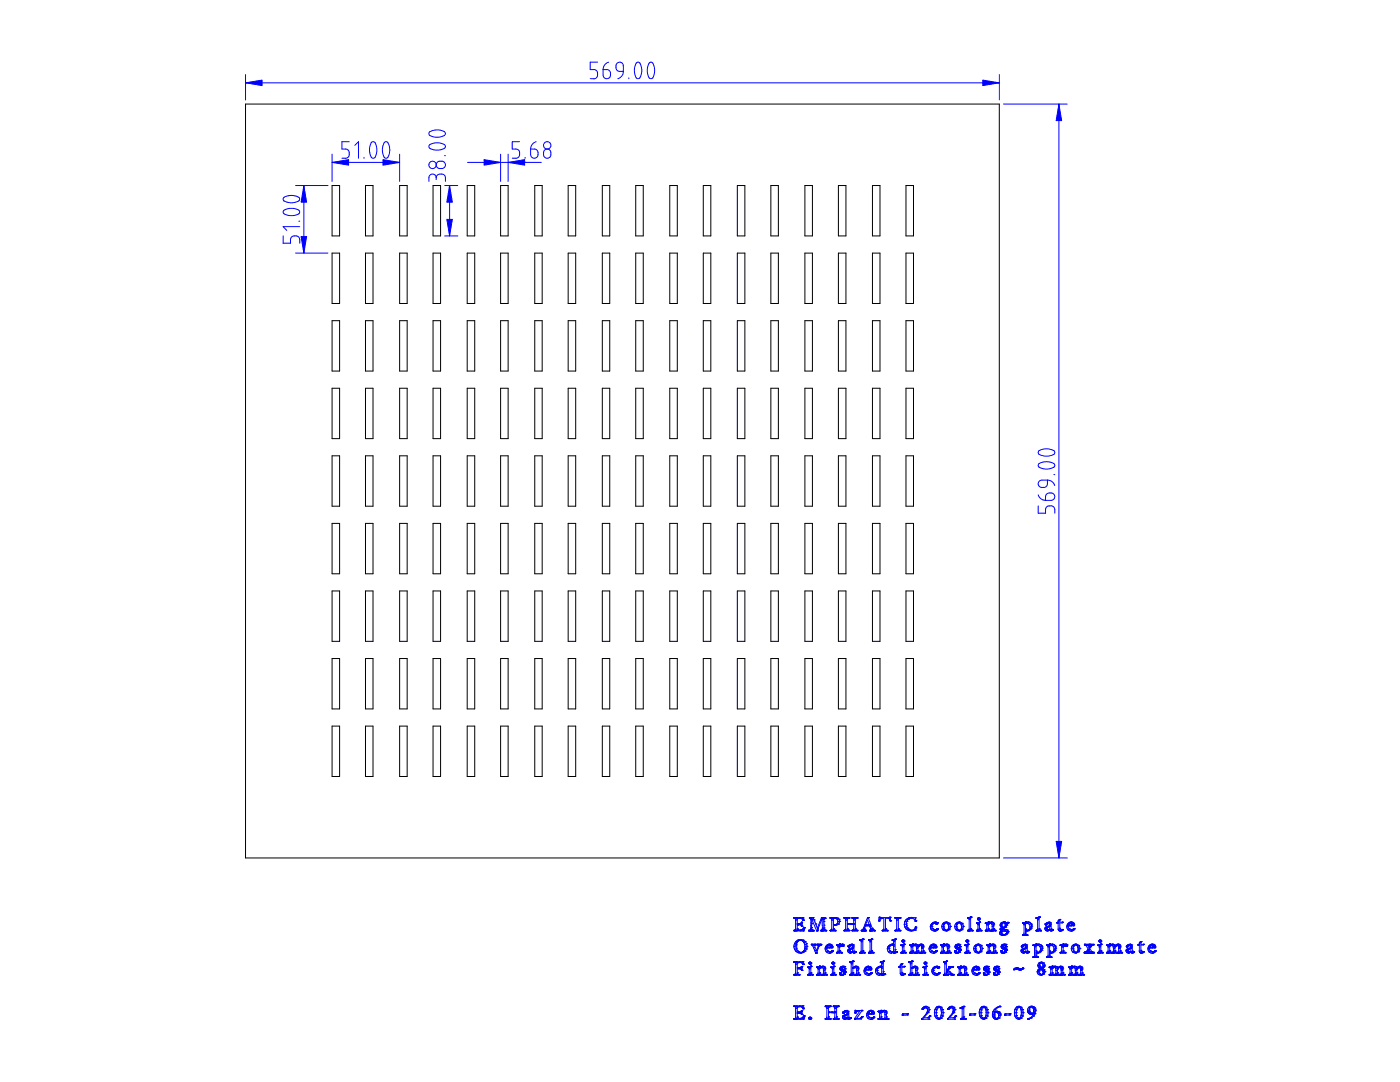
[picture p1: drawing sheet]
<svg xmlns="http://www.w3.org/2000/svg" width="279mm" height="216mm" viewBox="0 0 279 216" stroke-linecap="round" stroke-linejoin="round" font-family="sans-serif">
<g fill="none" stroke="#000" stroke-width=".2">
<path d="M49 20.8h150.4v150.4h-150.4zM66.3 37h1.5v10.1h-1.5zM72.9 37h1.5v10.1h-1.5zM79.8 37h1.5v10.1h-1.5zM86.4 37h1.5v10.1h-1.5zM93.2 37h1.5v10.1h-1.5zM99.9 37h1.5v10.1h-1.5zM106.7 37h1.5v10.1h-1.5zM113.4 37h1.5v10.1h-1.5zM120.2 37h1.5v10.1h-1.5zM126.9 37h1.5v10.1h-1.5zM133.7 37h1.5v10.1h-1.5z"/>
<path d="M140.4 37h1.5v10.1h-1.5zM147.2 37h1.5v10.1h-1.5zM153.8 37h1.5v10.1h-1.5zM160.6 37h1.5v10.1h-1.5zM167.3 37h1.5v10.1h-1.5zM174.1 37h1.5v10.1h-1.5zM180.8 37h1.5v10.1h-1.5zM66.3 50.5h1.5v10.1h-1.5zM72.9 50.5h1.5v10.1h-1.5zM79.8 50.5h1.5v10.1h-1.5zM86.4 50.5h1.5v10.1h-1.5zM93.2 50.5h1.5v10.1h-1.5z"/>
<path d="M99.9 50.5h1.5v10.1h-1.5zM106.7 50.5h1.5v10.1h-1.5zM113.4 50.5h1.5v10.1h-1.5zM120.2 50.5h1.5v10.1h-1.5zM126.9 50.5h1.5v10.1h-1.5zM133.7 50.5h1.5v10.1h-1.5zM140.4 50.5h1.5v10.1h-1.5zM147.2 50.5h1.5v10.1h-1.5zM153.8 50.5h1.5v10.1h-1.5zM160.6 50.5h1.5v10.1h-1.5zM167.3 50.5h1.5v10.1h-1.5zM174.1 50.5h1.5v10.1h-1.5z"/>
<path d="M180.8 50.5h1.5v10.1h-1.5zM66.3 64h1.5v10h-1.5zM66.3 77.5h1.5v10h-1.5zM72.9 77.5h1.5v10h-1.5zM72.9 64h1.5v10h-1.5zM79.8 77.5h1.5v10h-1.5zM79.8 64h1.5v10h-1.5zM86.4 77.5h1.5v10h-1.5zM86.4 64h1.5v10h-1.5zM93.2 77.5h1.5v10h-1.5zM93.2 64h1.5v10h-1.5zM99.9 77.5h1.5v10h-1.5z"/>
<path d="M99.9 64h1.5v10h-1.5zM106.7 77.5h1.5v10h-1.5zM106.7 64h1.5v10h-1.5zM113.4 77.5h1.5v10h-1.5zM113.4 64h1.5v10h-1.5zM120.2 77.5h1.5v10h-1.5zM120.2 64h1.5v10h-1.5zM126.9 77.5h1.5v10h-1.5zM126.9 64h1.5v10h-1.5zM133.7 77.5h1.5v10h-1.5zM133.7 64h1.5v10h-1.5zM140.4 77.5h1.5v10h-1.5z"/>
<path d="M140.4 64h1.5v10h-1.5zM147.2 77.5h1.5v10h-1.5zM147.2 64h1.5v10h-1.5zM153.8 77.5h1.5v10h-1.5zM153.8 64h1.5v10h-1.5zM160.6 77.5h1.5v10h-1.5zM160.6 64h1.5v10h-1.5zM167.3 77.5h1.5v10h-1.5zM167.3 64h1.5v10h-1.5zM174.1 77.5h1.5v10h-1.5zM174.1 64h1.5v10h-1.5zM180.8 77.5h1.5v10h-1.5z"/>
<path d="M180.8 64h1.5v10h-1.5zM66.3 91h1.5v10h-1.5zM72.9 91h1.5v10h-1.5zM79.8 91h1.5v10h-1.5zM86.4 91h1.5v10h-1.5zM93.2 91h1.5v10h-1.5zM99.9 91h1.5v10h-1.5zM106.7 91h1.5v10h-1.5zM113.4 91h1.5v10h-1.5zM120.2 91h1.5v10h-1.5zM126.9 91h1.5v10h-1.5zM133.7 91h1.5v10h-1.5z"/>
<path d="M140.4 91h1.5v10h-1.5zM147.2 91h1.5v10h-1.5zM153.8 91h1.5v10h-1.5zM160.6 91h1.5v10h-1.5zM167.3 91h1.5v10h-1.5zM174.1 91h1.5v10h-1.5zM180.8 91h1.5v10h-1.5zM66.3 104.4h1.5v10.1h-1.5zM66.3 117.9h1.5v10.1h-1.5zM72.9 117.9h1.5v10.1h-1.5zM72.9 104.4h1.5v10.1h-1.5zM79.8 117.9h1.5v10.1h-1.5z"/>
<path d="M79.8 104.4h1.5v10.1h-1.5zM86.4 117.9h1.5v10.1h-1.5zM86.4 104.4h1.5v10.1h-1.5zM93.2 117.9h1.5v10.1h-1.5zM93.2 104.4h1.5v10.1h-1.5zM99.9 117.9h1.5v10.1h-1.5zM99.9 104.4h1.5v10.1h-1.5zM106.7 117.9h1.5v10.1h-1.5zM106.7 104.4h1.5v10.1h-1.5zM113.4 117.9h1.5v10.1h-1.5zM113.4 104.4h1.5v10.1h-1.5zM120.2 117.9h1.5v10.1h-1.5z"/>
<path d="M120.2 104.4h1.5v10.1h-1.5zM126.9 117.9h1.5v10.1h-1.5zM126.9 104.4h1.5v10.1h-1.5zM133.7 117.9h1.5v10.1h-1.5zM133.7 104.4h1.5v10.1h-1.5zM140.4 117.9h1.5v10.1h-1.5zM140.4 104.4h1.5v10.1h-1.5zM147.2 117.9h1.5v10.1h-1.5zM147.2 104.4h1.5v10.1h-1.5zM153.8 117.9h1.5v10.1h-1.5zM153.8 104.4h1.5v10.1h-1.5zM160.6 117.9h1.5v10.1h-1.5z"/>
<path d="M160.6 104.4h1.5v10.1h-1.5zM167.3 117.9h1.5v10.1h-1.5zM167.3 104.4h1.5v10.1h-1.5zM174.1 117.9h1.5v10.1h-1.5zM174.1 104.4h1.5v10.1h-1.5zM180.8 117.9h1.5v10.1h-1.5zM180.8 104.4h1.5v10.1h-1.5zM66.3 131.4h1.5v10.1h-1.5zM72.9 131.4h1.5v10.1h-1.5zM79.8 131.4h1.5v10.1h-1.5zM86.4 131.4h1.5v10.1h-1.5zM93.2 131.4h1.5v10.1h-1.5z"/>
<path d="M99.9 131.4h1.5v10.1h-1.5zM106.7 131.4h1.5v10.1h-1.5zM113.4 131.4h1.5v10.1h-1.5zM120.2 131.4h1.5v10.1h-1.5zM126.9 131.4h1.5v10.1h-1.5zM133.7 131.4h1.5v10.1h-1.5zM140.4 131.4h1.5v10.1h-1.5zM147.2 131.4h1.5v10.1h-1.5zM153.8 131.4h1.5v10.1h-1.5zM160.6 131.4h1.5v10.1h-1.5zM167.3 131.4h1.5v10.1h-1.5zM174.1 131.4h1.5v10.1h-1.5z"/>
<path d="M180.8 131.4h1.5v10.1h-1.5zM66.3 144.9h1.5v10h-1.5zM72.9 144.9h1.5v10h-1.5zM79.8 144.9h1.5v10h-1.5zM86.4 144.9h1.5v10h-1.5zM93.2 144.9h1.5v10h-1.5zM99.9 144.9h1.5v10h-1.5zM106.7 144.9h1.5v10h-1.5zM113.4 144.9h1.5v10h-1.5zM120.2 144.9h1.5v10h-1.5zM126.9 144.9h1.5v10h-1.5zM133.7 144.9h1.5v10h-1.5z"/>
<path d="M140.4 144.9h1.5v10h-1.5zM147.2 144.9h1.5v10h-1.5zM153.8 144.9h1.5v10h-1.5zM160.6 144.9h1.5v10h-1.5zM167.3 144.9h1.5v10h-1.5zM174.1 144.9h1.5v10h-1.5zM180.8 144.9h1.5v10h-1.5z"/>
</g>
<g fill="none" stroke="#00f" stroke-width=".2">
<path d="M49 16.5h150.4M49 14.9v5M119.3 12.4h-1.5v1.5h.9l.6 .5v.7l-.2 .4-.4 .2h-.9M120.4 13.9h.8l.5 .2 .1 .4v.6l-.2 .5-.6 .1-.5-.2-.1-.5zM121.5 12.4l-.8 .5-.3 1M123.2 12.6l.5-.2 .6 .3 .1 .3v1.2h-1l-.4-.3-.1-.9zM124.4 14.2l-.3 1-.8 .5M125.5 15.5v.2M127 12.6l.3-.2 .4 .1 .3 1-.1 1.5-.4 .7-.5-.2-.4-1.1 .1-1zM129.5 12.6l.4-.2 .4 .2 .3 1-.1 1.4-.2 .5-.3 .2-.5-.2-.3-1v-1zM199.4 14.9v5M56.6 39.4l.9-.3 1-.1 1.1 .3 .2 .5-.2 .3-.5 .2-1.3 .1-1.2-.4-.1-.1z"/>
<path d="M59 37h6.4M60.6 37v13.5M66.3 32.4h13.5M66.3 30.8v5.4M69.7 28.3h-1.5v1.4l1 .1 .3 .2 .2 .4v.5l-.2 .5-.5 .2h-.8M70.8 29l.7-.7v3.3M72.6 31.4v.2M74.1 28.4l.3-.1 .4 .1 .4 1.1-.1 1.3-.3 .6-.3 .2-.4-.2-.3-1v-1.1zM76.7 28.4l.2-.1 .5 .1 .4 1.1-.2 1.4-.2 .5-.3 .2-.4-.2-.4-1.1 .1-1zM79.8 30.8v5.4M85.7 26.4l.7-.4 1.1-.1 1.1 .3 .3 .5-.2 .3-.5 .3-1.2 .1-1.2-.4-.2-.2zM85.7 28.9l.8-.3 1.2-.1 1 .4 .2 .4-.1 .3-.6 .2-1.3 .2-1.1-.4-.2-.2z"/>
<path d="M87.1 35.5l-.4-.6-.7-.1-.4 .4v1M87.1 35.5l.3-.7h1l.5 .4v1M87.1 35.5v.3M87.2 32.4l.4-.2h.9l.4 .5-.1 .6-.4 .3-1-.1-.3-.5zM88.7 31.1h.2M88.8 37h2.6M89.7 37v10.1M93.3 32.4h14.7M99.9 30.8v5.4M101.4 30.8v5.4M103.7 28.3h-1.5v1.4l1 .1 .4 .2 .1 .4v.6l-.3 .4-.3 .2h-.9M104.8 31.4v.2"/>
<path d="M105.9 29.7h.8l.5 .3 .2 .9-.3 .5-.5 .2-.6-.3-.1-.4zM107 28.3l-.8 .5-.3 .9M108.6 30l.7-.3 .5 .4 .1 .8-.2 .5-.6 .2-.5-.4-.1-.8zM200.3 20.8h12.7M211.3 20.8v150.4M56.5 47.1v1.4h1.5v-1l.2-.2 .4-.2h.6l.4 .2 .2 .4v.8M56.6 42l1-.4h1l1 .3 .2 .5-.1 .3-.5 .2-1.3 .1-1.2-.3-.2-.3zM59 50.5h6.4M59.6 44.1h.2M59.8 45.2h-3.3l.7 .8M88.8 47.1h2.6M207.2 98.7l.5 .8 1 .3"/>
<path d="M207.3 92.6l.9-.4 1-.1 1.2 .4 .1 .4-.2 .3-.4 .2-1.3 .2-1.2-.4-.2-.3zM207.4 96.1l.4-.3h1.2v1.1l-.6 .4-.9-.1-.3-.6zM207.4 89.9l.8-.3h1.1l1 .3 .2 .5-.1 .2-.7 .3-1.2 .1-1.1-.3-.2-.3zM208.8 98.7l.6-.3h.7l.3 .4 .1 .6-.5 .4h-1.3v-.8zM209 95.8l.9 .3 .4 .3 .2 .5M210.3 94.7h.2M207.2 100.9v1.5h1.5v-1l.6-.5h.6l.4 .3 .2 .4v.8M200.3 171.2h12.7M158.5 185.7h.1M158.5 183.2h.1M158.5 183.1h.1M158.5 188.8h.1"/>
<path d="M158.5 194.5h.1M158.5 192h.1M158.5 191.9h.1M158.5 183.1v.1M158.5 185.6h.1M158.5 194.6h.1M158.5 194.4h.1M158.5 183.1h1.7l.1 .5M158.5 183.2h.2M158.6 189.4h.1M158.6 188.3h.1M158.6 192h.1"/>
<path d="M158.6 185.6h.1M158.6 183.2h.1M158.6 194.4h.1M158.7 185.7h.1M158.7 194.5h.1M158.7 183.2h.1M158.7 192.1l-.2-.2h1.7l.1 .5h-.1M158.7 185.6h.1M158.7 183.2v2.4M158.7 192.1h.1M158.7 194.4h.1M158.7 192.1v2.3"/>
<path d="M158.7 183.3h.1M158.8 183.6h.1M158.8 192.4h.1M158.8 189.8h.1M158.8 187.9h.1M158.9 188.7h.1M158.9 188.4h.1M158.9 189.2h.1M158.9 183.1h.1M158.9 185.7h.1M158.9 191.9h.1M158.9 194.5h.1"/>
<path d="M159 188.1h.1M159.1 189.6h.1M159.1 184.3h.1M159.1 184.5h.1M159.1 185.3h.1M159.1 185.4h.1M159.1 193.1h.1M159.1 194.1h.1M159.1 193.3v1.1h.3v.2l-.9-.1 .2-.1M159.1 185.5h.1M159.1 183.3h.1M159.1 185.6h.1"/>
<path d="M159.1 187.9h.1M159.1 192.1h.1M159.1 194.4h.1M159.1 187.9a.94 .94 0 0 1 1.1-.1 .94 .94 0 0 1 .5 1l-.2 .7a.86 .86 0 0 1-.9 .5 .86 .86 0 0 1-.7-.9v-.6zM159.1 193.3h.1M159.1 193.3l.8 .1M159.2 184.3h.1M159.2 184.5h.1M159.2 193.1h.1M159.2 185.6h.1M159.3 190.1h.1M159.3 187.6h.1"/>
<path d="M159.3 194.4h.1M159.3 184.5h.1M159.4 187.7h.1M159.4 183.2h.1M159.4 184.5h.1M159.4 189.9h.1M159.4 192.1h.1M159.4 193.3h.1M159.4 194.4h.1M159.4 194.5h.1M159.4 194.6h.1M159.5 184.3h.1"/>
<path d="M159.5 193.1h.1M159.6 183.1h.1M159.6 191.9h.1M159.6 185.6h.1M159.6 184.3h.1M159.6 193.1h.1M159.7 185.7h.1M159.7 187.6h.1M159.7 184.3h.1M159.7 187.5h.1M159.7 190.2h.1M159.7 193.1h.1"/>
<path d="M159.8 193.1h.1M159.8 190.1h.1M159.8 184.3h.1M159.8 184.5h.1M159.8 193.3h.1M159.9 184.3h.1M159.9 184.6h.1M159.9 193.1h.1M159.9 193.4v.2M159.9 193.1l.1-.3v.8h-.1M159.9 193.1h-.1M159.9 193.4h.1"/>
<path d="M159.9 184.6l-.8-.1v1.1l.9-.1 .4-.4M159.9 184.2v.1M159.9 184.6v.2M159.9 184.2h.1M159.9 185.6h.1M159.9 193h.1M159.9 184.1h.1M159.9 192.9h.1M159.9 184.1v.1M159.9 184.8h.1M159.9 193.6h.1M159.9 184v.2"/>
<path d="M159.9 184h.1M160 184l.1 .8h-.2M160 193.6h.1M160 184.8h.1M160 184h.1M160 192.8h.1M160 183.3h.1M160 192.1h.1M160.1 184.8h.1M160.1 193.6h.1M160.1 185.5h.1M160.1 187.7h.1"/>
<path d="M160.1 190h.1M160.2 183.6h.1M160.2 192.4h.1M160.2 192.4l-.3-.3h-.8v1h.7M160.2 183.1h.1M160.2 191.9h.1M160.3 185.4h.1M160.3 187.6h.1M160.3 190.1h.1M160.3 183.4h.1M160.3 183.6h.1M160.3 192.2h.1"/>
<path d="M160.3 192.5h.1M160.3 185.8h.1M160.3 192.4h.1M160.3 185.6h.1M160.3 183.6l-.4-.3h-.8v1h.8M160.4 185.1h.1M160.4 189.8h.1M160.4 185.4h.1M160.4 185.5h.1M160.4 188h.1M160.5 185.3h.1M160.5 185.1h.1"/>
<path d="M160.5 185.2h.1M160.5 189.5h.1M160.5 185.1v.2a.47 .47 0 0 1-.6 .4h-1.4l.2-.1M160.6 188.4h.1M160.6 189.2h.1M160.7 188.9h.1M160.7 187.9h.1M160.7 189.8h.1M160.9 188.3h.1M160.9 189.4h.1M161 188.8h.1M161.2 194.5h.1"/>
<path d="M161.2 193.1h.1M161.2 193h.1M161.2 194.6h.1M161.2 194.4h.1M161.3 193.1h.1M161.4 194.5h.1M161.4 185.7h.1M161.4 194.4h.1M161.4 185.6h.1M161.4 193.1h.1M161.4 185.6v.1M161.4 193.1l.1 .1"/>
<path d="M161.4 192.2h.1M161.4 192.1l.1 .2h.3M161.5 193.1l-.3-.1 .6-.2v1.6M161.5 192.1h-.1M161.5 192.3h.1M161.5 192h.1M161.5 194.4h.1M161.5 193.1h.1M161.5 193.1v1.3M161.5 193.3h.1M161.5 194.4l-.3 .1 .9 .1-.2-.2M161.5 194.5h.1"/>
<path d="M161.5 183.2h.1M161.5 183.1h.1M161.6 185.7h.1M161.6 185.6h.1M161.6 192h.1M161.6 192.4h.1M161.6 194.5h.1M161.6 183.1h.1M161.7 183.1h.1M161.7 183.2h.1M161.7 185.7h.1M161.7 192l.1 .1"/>
<path d="M161.7 185.6h.1M161.8 185.5l-.4 .1M161.8 185.5h.1M161.8 185.4h.1M161.8 192h.1M161.8 192.3h.1M161.8 192l-.3 .1M161.8 192.8h.1M161.8 192.1h.1M161.8 183.3h.1M161.8 183.1h.1M161.8 194.1h.1"/>
<path d="M161.8 183.3l-.3-.1v-.1h.8l.8 2.1M161.8 183.3v2.2M161.8 192.1l-.1 .3M161.8 192.2v.1M161.8 183.5h.1M161.8 192.2h.1M161.8 194.4h.1M161.9 194.4h.1M161.9 185.7h.1M161.9 188.5h.1M161.9 188.4h.1M161.9 183.1h.1"/>
<path d="M162 185.1h.1M162 185.4h.1M162 185.6h.1M162 184.3h.1M162 183.4h.1M162 185.7h.1M162.1 188.4h.1M162.1 194.4h.1M162.1 194.5h.1M162.1 194.6h.1M162.1 185.6h.1M162.1 188.6h.1"/>
<path d="M162.2 185.7h.1M162.2 188.4h.1M162.3 183.1h.1M162.3 185.6h.1M162.3 185.7h.1M162.3 188.4h.1M162.3 189.1h.1M162.5 183.6h.1M162.5 188.4h.1M162.5 188.6h.1M162.5 188.6l.2-.2h-.8l1 1.8M162.5 188.6l.5 1.1 .3-1"/>
<path d="M162.6 188.6h.1M162.6 188.4h.1M162.6 189.6h.1M162.7 188.5v.1M162.7 188.5h.1M162.7 188.4h.1M162.8 190.2h.1M162.8 184.4h.1M162.9 190.2h.1M162.9 190.1v.1M162.9 190.1h.1M163 189.7h.1"/>
<path d="M163 194.5h.1M163 193.1h.1M163 193h.1M163 185.7h.1M163 194.6h.1M163 194.4h.1M163.1 193.1h.1M163.1 185.7h.1M163.1 188.5h.1M163.1 188.4h.1M163.1 188.5l.2 .1M163.1 188.4v.1"/>
<path d="M163.1 185.1h.1M163.1 188.4h.7M163.1 188.5l.1 .1M163.1 185.2h.1M163.1 194.5h.1M163.1 185.6v.1M163.2 185.1h.1M163.2 194.4h.1M163.2 185.6l-.2 .1-1-2.3v2.2l.3 .1h-.9M163.2 194.4h-.1M163.2 185.5h.1M163.2 193.1h.1"/>
<path d="M163.2 185.5v.1M163.2 193.1l.1 1.3M163.2 188.4h.1M163.2 193.1l-.2-.1 .6-.2v.3M163.3 194.4h.1M163.3 193.1h.1M163.3 194.4l-.3 .1 .9 .1v-.2h-.3M163.3 188.6h.1M163.3 194.5h.1M163.3 193.4h.1M163.3 188.8h.1M163.3 188.4h.1"/>
<path d="M163.3 188.6v.1M163.3 188.7v.1M163.3 188.7h.1M163.4 188.4h.1M163.4 194.5h.1M163.5 188.7h.1M163.6 188.4h.1M163.6 192.8h.1M163.6 194.1h.1M163.6 193.1h.1M163.6 188.6l-.7 1.6M163.6 193.2h.1"/>
<path d="M163.6 193.2v1.2M163.6 194.4h.1M163.6 193.2l.3-.2 .4 .2v1.2M163.6 193.1a.56 .56 0 0 1 .7-.3 .56 .56 0 0 1 .4 .6v1M163.6 188.6h.1M163.7 188.4h.1M163.7 188.4h-.1M163.7 194.4h.1M163.8 188.4h.1M163.8 188.5h.1M163.8 193.1h.1M163.8 188.4l-.2 .2"/>
<path d="M163.8 185.7h.1M163.8 185.6h.1M163.9 194.4h.1M163.9 194.5h.1M163.9 194.6h.1M163.9 192.9h.1M163.9 183.1h.1M164 193h.1M164 185.6h.1M164 185.7h.1M164 183.4h.1M164 183.4l-.8 2.1"/>
<path d="M164.1 183.5h.1M164.1 183.4h.1M164.1 194.5h.1M164.1 185.6h-.1M164.1 185.6h.1M164.1 194.6h.1M164.1 194.4h.1M164.1 185.4h.1M164.1 185.3h.1M164.1 185.2h.1M164.1 185.7h.1M164.1 192.8h.1"/>
<path d="M164.2 194.5h.1M164.2 194.4h.1M164.3 183.1h.1M164.3 193.2h.1M164.3 194.4l-.2 .1 .8 .1v-.2h-.2M164.3 194.4h.1M164.3 185.7h.1M164.3 193.7h.1M164.4 192.8h.1M164.4 194.5h.1M164.4 183.4h.1M164.4 183.3h.1"/>
<path d="M164.4 183.9h.1M164.4 184.6h.1M164.4 185.2h.1M164.4 183.3v1.9a.31 .31 0 0 0 .1 .3 .31 .31 0 0 0 .3 .1v.1h-1l.3-.2-.1-2.1M164.5 183.3l.2-.1v-.1h-.8l-.7 2M164.5 185.6h.1M164.5 192.9h.1M164.5 194.5h.1M164.5 183.2h.1M164.5 183.2l-.1 .1M164.6 193.1h.1M164.6 185.6h.1"/>
<path d="M164.6 193.3h.1M164.7 194.1h.1M164.7 189.3h.1M164.7 194.4h.1M164.7 183.2h.1M164.8 189h.1M164.8 185.6h.1M164.8 185.7h.1M164.8 194.4h.1M164.9 189.9h.1M164.9 194.4h.1M164.9 194.5h.1"/>
<path d="M164.9 194.6h.1M165 188.7h.1M165 189.1h.1M165 189h.1M165 188.9v.1h.7M165 188.9h.1M165 188.8h.1M165.1 188.7v.1M165.1 188.7h.1M165.1 189.7h.1M165.2 188.6l-.1 .1M165.2 188.5h.1"/>
<path d="M165.2 188.6h.1M165.4 188.5h.1M165.4 188.5l.3 .2M165.5 189.1h.1M165.5 190.2h.1M165.5 188.4h.1M165.5 188.6h-.3l-.2 .3M165.6 188.6h.1M165.6 189h.1M165.6 189.9h.1M165.7 185.7h.1M165.7 183.2h.1"/>
<path d="M165.7 183.1h.1M165.7 188.7h.1M165.7 183.1l.3 .2v.2l-.1 2.1M165.7 185.6h.1M165.7 190.1h.1M165.7 183.1h1.1a.77 .77 0 0 1 .8 .9 .77 .77 0 0 1-1 .6M165.7 188.7v.2M165.7 185.6v.1M165.7 188.8h.1M165.7 188.4h.1M165.7 189h.1M165.7 188.9h.1"/>
<path d="M165.7 188.9v.1M165.8 194.5h.1M165.8 193.1h.1M165.8 193h.1M165.8 185.6h.1M165.8 183.2h.1M165.8 194.6h.1M165.8 194.4h.1M165.9 190.1h.1M165.9 189.8h.1M165.9 188.5h.1M165.9 193.1h.1"/>
<path d="M165.9 185.6h-.2M166 185.6h.1M166 183.3h.1M166 189.1h.1M166 194.5h.1M166 190h-.1M166 183.6h.1M166 189.9h.1M166 188.7h.1M166 194.4h.1M166 194.4h-.1M166 193.1h.1"/>
<path d="M166 192.2h.1M166 192.2l.1 .1M166.1 189.7h.1M166.1 188.8h.1M166.1 189.1h.1M166.1 189.1v-.3a.56 .56 0 0 0-.8-.4 .84 .84 0 0 0-.6 1.2 .84 .84 0 0 0 1.2 .4M166.1 189.1h-1.1a.63 .63 0 0 0 .3 .7 .63 .63 0 0 0 .8-.1M166.1 189.7v.1M166.1 193.1v1.3M166.1 192.1l-.1 .1M166.1 189.8h.1M166.1 188.9h.1"/>
<path d="M166.1 194.4l-.3 .1 .9 .1v-.2h-.2M166.1 192.3h.1M166.1 192h.1M166.1 194.4h.1M166.1 193.1h.1M166.1 189.8l-.1 .2M166.1 192a.2 .2 0 0 1 .3 .1 .2 .2 0 0 1-.2 .3l-.1-.3M166.1 194.5h.1M166.1 193.3h.1M166.2 185.7h.1M166.2 183.1h.1M166.2 192l-.1 .1"/>
<path d="M166.2 192h.1M166.2 192.4h.1M166.3 194.5h.1M166.3 185.3h.1M166.3 183.3h.1M166.3 185.6h.1M166.3 183.3v2.2l.3 .1M166.4 192h.1M166.4 192.3h.1M166.4 183.3h-.1M166.4 192.8h.1M166.4 185.6h.1"/>
<path d="M166.4 192.8l-.6 .2 .3 .1M166.4 192.8v1.6M166.4 183.1h.1M166.4 194.1h.1M166.4 183.2a.64 .64 0 0 1 .8 .6 .64 .64 0 0 1-.7 .7v.1M166.4 183.2v.1M166.4 192.2h.1M166.4 194.4h.1M166.5 185.6h.1M166.5 194.4h.1M166.5 184.5h.1M166.5 184.6h.1"/>
<path d="M166.5 183.2h.1M166.6 185.6h.1M166.6 185.7h.1M166.6 185.6v.1h-.9M166.6 184.5h.1M166.7 184.6h.1M166.7 194.4h.1M166.7 194.5h.1M166.7 194.6h.1M166.7 183.1h.1M167 188.6h.1M167 190.2h.1"/>
<path d="M167 190.1h.1M167 190h.1M167 188.7h.1M167 188.6v.1M167 184.3h.1M167 183.4h.1M167.1 183.2h.1M167.1 190h.1M167.1 188.7h.1M167.2 188.7h.1M167.2 183.9h.1M167.2 190h-.2v.2h.9v-.2h-.3"/>
<path d="M167.2 190h.1M167.2 188.7l-.2-.1 .6-.2v.4l.1-.1a.32 .32 0 0 1 .3-.4 .32 .32 0 0 1 .3 .5l-.3-.1M167.2 190h-.1M167.2 188.7l.1 .1M167.3 188.9h.1M167.3 188.8l-.1 1.2M167.3 184.4h.1M167.4 190.1h.1M167.4 183.4h.1M167.6 188.4h.1M167.6 183.8h.1M167.6 189.7h.1"/>
<path d="M167.6 188.6h.1M167.6 188.8h.1M167.6 194.1h.1M167.6 189v1M167.6 194.1v.4h.2M167.6 189.9v.1M167.6 194.2h.1M167.6 190h.1M167.6 194.3h.1M167.6 189h.1M167.6 188.5v.1M167.6 193.3h.1"/>
<path d="M167.6 194.4v.1M167.6 194.5h.1M167.7 188.8h.1M167.7 194.1h.1M167.7 193.5h.1M167.7 190h.1M167.8 188.5h.1M167.8 194.5h.1M167.8 192.9h.1M167.9 194.4h.1M167.9 188.7h.1M167.9 193.2h.1"/>
<path d="M167.9 193.7h.1M167.9 193.2v.1M167.9 194.6h.1M167.9 190h.1M167.9 190.1h.1M167.9 190.2h.1M167.9 193.3h.1M167.9 193.3l.2 .2M167.9 193.7l.1 .1M168 194.6h.1M168 188.7l.1 .1M168 193.3h.1"/>
<path d="M168 193.3v.1M168 193.8h.1M168 193h.1M168 193.4h.1M168 193.8l.2 .1M168 188.8h.1M168 188.7h.1M168 188.7h-.2l-.2 .3M168.1 188.4h.1M168.1 188.8h.1M168.1 193.4h.1M168.1 193.5h.1"/>
<path d="M168.1 194.6h.1M168.1 194.5h.1M168.1 193.5h.2M168.2 188.4h.1M168.2 193.9h.1M168.2 188.8h.1M168.2 192.8h.1M168.2 193.5h.1M168.2 193.9l.2 .2M168.2 192.9h.1M168.2 193.5l.2 .2M168.3 188.8h.1"/>
<path d="M168.3 193.5h.1M168.3 188.5h.1M168.3 194h.1M168.3 188.6h.1M168.3 194.4h.1M168.3 193.6h.1M168.4 194.1h.1M168.4 194.1v.1a.37 .37 0 0 1-.4 .3 .37 .37 0 0 1-.3-.4h-.1M168.4 193h.1M168.4 194.2h.1M168.4 192.8h.1M168.4 193.7h.1"/>
<path d="M168.4 185.7h.1M168.4 183.2h.1M168.5 185.7h.1M168.5 185.6h.1M168.5 183.2h.1M168.5 183.1h.1M168.5 193.7l.2 .2v.4a.73 .73 0 0 1-1 .2M168.5 193.7h.1M168.5 193.3h.1M168.5 193.3a.32 .32 0 0 0-.2-.4 .32 .32 0 0 0-.4 .2l.1 .2M168.6 194.4h.1M168.6 193.3h.1"/>
<path d="M168.6 192.8h.1M168.6 193.8h.1M168.6 185.6h.1M168.6 183.2h.1M168.7 193.3h.1M168.7 193.8h.1M168.7 193.3a.48 .48 0 0 0-.3-.5 .48 .48 0 0 0-.6 .1l-.2 .5 .3 .3M168.7 185.6h-.1M168.7 194h.1M168.7 185.5h.1M168.7 183.3h.1M168.7 185.6h-.2v.1h.9l-.2-.1"/>
<path d="M168.8 183.6h.1M168.8 183.3l-.1 2.3M168.8 185.5h-.1M168.9 183.1h.1M168.9 185.7h.1M169.1 185.3h.1M169.1 183.3h.1M169.1 184.3h.1M169.1 185.5h.1M169.1 183.3v1h1.2v-1M169.2 183.3h-.1M169.2 185.6l-.1-1.1 1.2-.1v1.2"/>
<path d="M169.2 184.4l-.1 .1M169.2 189.7h.1M169.2 183.2l.2-.1h-.9v.1l.2 .1M169.2 183.2v.1M169.2 185.6h.1M169.2 183.2h.1M169.2 189.5h.1M169.2 188.8h.1M169.3 188.8h.1M169.3 188.7h.1M169.3 188.9a.38 .38 0 0 0 .5-.3h.2l.1 .5M169.3 188.7v.2"/>
<path d="M169.3 188.9h.1M169.3 188.7l.5-.3a.46 .46 0 0 1 .6 .4v1l.1 .1h.2a.28 .28 0 0 1-.2 .3 .28 .28 0 0 1-.3-.3M169.3 190h.1M169.4 183.1h.1M169.4 183.2h.1M169.4 185.6h.1M169.4 185.7h.1M169.4 189.4h.1M169.4 189h.1M169.5 189.7h.1M169.6 189.5h.1M169.6 188.8h.1"/>
<path d="M169.6 189.5l.5-.2v.5a.32 .32 0 0 1-.4 .1 .32 .32 0 0 1-.1-.4zM169.6 189.9h.1M169.6 188.5h.1M169.6 194.5h.1M169.6 189.3h.1M169.6 194.6h.1M169.6 194.4h.1M169.6 192h.1M169.6 191.9h.1M169.7 190.2h.1M169.7 188.6h.1M169.7 184.3h.1"/>
<path d="M169.7 184.4h.1M169.8 194.5h.1M169.8 189.4h.1M169.8 194.4h.1M169.8 194.4h-.1M169.8 189.9h.1M169.8 188.6h.1M169.9 194.4h.1M169.9 192.1h.1M169.9 194.4l-.3 .1 .9 .1v-.2h-.2M169.9 192.3h.1M169.9 194.3v.1"/>
<path d="M169.9 194.5h.1M169.9 190.1h.1M169.9 189.2h.1M170 189.2h-.1M170 189.9h.1M170 188.4h.1M170 188.7h.1M170 189.2l-.2 .1a.49 .49 0 0 0-.6 .3 .49 .49 0 0 0 .3 .6 .49 .49 0 0 0 .6-.3M170 189.2h.1M170.1 183.2h.1M170.1 183.1h.1M170.1 185.7h.1"/>
<path d="M170.1 194.5h.1M170.1 185.6h.1M170.1 184.4h.1M170.1 189.1h.1M170.1 189.1v.1M170.1 189.3h.1M170.1 188.9h.1M170.1 189.8h.1M170.2 189.9h.1M170.2 194.1h.1M170.2 191.8h.1M170.2 193.1h.1"/>
<path d="M170.2 191.8l-.6 .1 .3 .3v2.2M170.2 183.2h.1M170.2 185.6h.1M170.2 194.4h.1M170.2 194.4v-1.2a.44 .44 0 0 1 .7 0v1.2M170.2 193.1a.57 .57 0 0 1 .7-.3 .57 .57 0 0 1 .4 .7v.9M170.2 190.1h.1M170.2 191.8v1.3M170.2 194.4h.2M170.3 193.2h.1M170.3 185.6h.1M170.3 188.6h.1"/>
<path d="M170.3 194.4h.1M170.3 183.3h.1M170.3 184.3h.1M170.3 185.5h.1M170.3 184.4h.1M170.4 184.3h.1M170.4 183.6h.1M170.4 190.2h.1M170.4 193.1h.1M170.4 189.8h.1M170.5 194.4h.1M170.5 194.5h.1"/>
<path d="M170.5 194.6h.1M170.5 192.9h.1M170.5 183.1h.1M170.5 185.7h.1M170.5 190.1h.1M170.6 189.9h.1M170.6 193h.1M170.7 189.9h.1M170.7 190l-.1 .1M170.7 190h.1M170.7 194.6h.1M170.7 194.5h.1"/>
<path d="M170.7 194.4h.1M170.7 185.3h.1M170.7 183.3h.1M170.7 185.5h.1M170.7 183.3v2.1l.3 .3h-.9l.2-.1M170.8 192.8h.1M170.8 185.6h.1M170.8 183.2h.1M170.8 194.5h.1M170.9 194.4h.1M170.9 193.2h.1M170.9 194.4h-.2v.2h.9l-.2-.2"/>
<path d="M171 193.7h.1M171 192.8h.1M171 194.5h.1M171 183.1h.1M171 183.2h.1M171 185.6h.1M171 185.7h.1M171 183.1h-.9l.2 .2M171 183.2l-.3 .1M171 183.1v.1M171.1 194.5h.1M171.1 192.9h.1"/>
<path d="M171.2 193.1h.1M171.3 193.3h.1M171.3 194.1h.1M171.3 194.3v.1M171.3 194.4h.1M171.4 194.4h.1M171.6 194.4h.1M171.6 194.5h.1M171.6 194.6h.1M171.6 190.2h.1M171.6 190.1h.1M171.6 190h.1"/>
<path d="M171.6 187.6h.1M171.6 187.5h.1M171.7 190.1l-.1 .1M171.7 190.1h.1M171.8 190h.1M171.8 187.7h.1M171.8 187.7l-.2-.2 .6-.1v2.6M171.9 187.7h.1M171.9 190h.1M171.9 187.7v2.3M171.9 190h-.3v.2h.9v-.2h-.3M171.9 187.9h.1"/>
<path d="M171.9 185.7h.1M171.9 190.1h.1M171.9 185.6h.1M172 190.1h.1M172 185.7h.1M172 185.6h.1M172.1 185.6l-.2 .1h.8l-.2-.1M172.1 185.5h.1M172.2 185.7h.1M172.2 187.4h.1M172.2 189.7h.1M172.2 190h.1"/>
<path d="M172.3 190h.1M172.3 185.2h.1M172.3 185.7h.1M172.4 185.5h.1M172.4 193.8h.1M172.5 185.6h.1M172.5 185.7h.1M172.5 190h.1M172.5 190.1h.1M172.5 190.2h.1M172.5 185.2h.1M172.5 193.4h.1"/>
<path d="M172.6 185.6h.1M172.6 185.7h.1M172.7 185.6h.1M172.7 194.4h.1M172.7 184.7h.1M172.7 193.1h.1M172.7 185.7h.1M172.7 193.5h.1M172.7 184.6h.1M172.7 193.4h.1M172.8 184.6h.1M172.8 193.3h.1"/>
<path d="M172.8 193.2h.1M172.9 193.1h.1M172.9 194.1h.1M173 192.9h.1M173 193h.1M173.1 183.2h.1M173.1 184.7h.1M173.1 184.6h.1M173.1 183.6l.4 .9-.8 .1zM173.2 183.1h.1M173.2 192.9h.1M173.2 193.5h.1"/>
<path d="M173.2 193h-.3l-.1 .3M173.2 193h.1M173.2 194.6h.1M173.2 192.8h.1M173.2 183.1l-.9 2.1-.3 .4M173.2 193h.2M173.3 183.1h.1M173.3 183.1l.9 2.4M173.3 193h.1M173.3 193l.2 .2M173.4 190.2h.1M173.4 190.1h.1"/>
<path d="M173.4 190h.1M173.4 194.6h.1M173.4 187.6h.1M173.4 187.5h.1M173.4 194.3h.1M173.4 193.4h.1M173.4 193.1h.1M173.4 190.1v.1M173.4 192.8h.1M173.4 194.5h.1M173.5 184.6h.1M173.5 193.2h.1"/>
<path d="M173.5 192.8h.1M173.5 193.2l-.1 .2-.6-.1M173.5 184.5v.1M173.5 193.2v.1M173.5 193.3h.1M173.5 190.1h.1M173.5 184.7h.1M173.5 190h.1M173.5 184.7h-.6a.77 .77 0 0 0-.4 .9h.1M173.5 185.7h.1M173.5 184.7l.3 .9M173.6 185.7h.1"/>
<path d="M173.6 185.6h.1M173.6 185.7h-.1M173.6 190h.1M173.6 187.7h.1M173.6 190h-.2v.2M173.6 187.9h.1M173.6 194.2h.1M173.6 194.5h.1M173.6 189.9v.1M173.7 190.1h.1M173.7 193h.1M173.7 185.6h.1"/>
<path d="M173.7 185.7h.1M173.7 185.3h.1M173.7 194.4h.1M173.7 193.5h.1M173.8 193.1h.1M173.8 185.6h-.1M173.8 190.1h.1M173.8 193.2h.1M173.8 185.6h.1M173.8 193.5h.1M173.8 185.6h-.2M173.8 193.5a.66 .66 0 0 0-.6-.7 .66 .66 0 0 0-.7 .7 .81 .81 0 0 0 .9 1.1"/>
<path d="M173.8 193.5h-1.1a.64 .64 0 0 0 .4 .7 .64 .64 0 0 0 .7-.1M173.8 185.5h.1M173.8 194.1h.1M173.8 194.2h.1M173.8 193.3h.1M173.8 194.1v.1M173.8 194.2l-.4 .4M173.9 185.7h.1M173.9 187.4h.1M173.9 189.7h.1M174 187.4h.1M174 190h.1"/>
<path d="M174 190l-.1-2.6-.5 .1 .2 .2v2.3M174 190h.2v.2h-.8M174 185.7h.1M174.1 190h.1M174.1 185.2h.1M174.2 185.5h.1M174.2 185.5l.3 .2h-.9v-.1M174.2 190h.1M174.2 190.1h.1M174.2 190.2h.1M174.2 185.5l.1 .1M174.3 185.6h.1"/>
<path d="M174.5 185.6h.1M174.5 185.7h.1M174.7 193.7h.1M174.8 193.4h.1M174.9 194.3h.1M175.1 193.1h.1M175.1 193.6h.1M175.2 193.2h.1M175.2 194.1h.1M175.3 193.1l.4-.1 .3 .1v1.1l-.2 .1a.7 .7 0 0 1-.7-.4 .7 .7 0 0 1 .2-.8zM175.3 183.7h.1M175.4 192.9h.1"/>
<path d="M175.4 183.7h.1M175.4 194.6h.1M175.5 183h.1M175.5 183.7h.1M175.5 183.7l.2-.4 .7-.1v2.4h-.3M175.6 183h.1M175.6 193h.1M175.6 183h1.9M175.6 183h-.1l-.2 .7h.2M175.6 183v.1M175.6 183.4h.1M175.6 194.3h.1"/>
<path d="M175.7 183.1h.1M175.7 192.8h.1M175.7 192h.1M175.7 191.9h.1M175.7 194.5h.1M175.8 192.8h.1M175.8 193h.1M175.9 194.3h.1M175.9 183.2h.1M176 192.8h.1M176 192.3h.1M176 192.1h.1"/>
<path d="M176 194.4h.1M176 194.3h.1M176 193.2h.1M176 194.5h.1M176 194.6h.1M176.1 185.7h.1M176.1 185.6h.1M176.1 194.5h.1M176.2 194.5l-.2 .1M176.3 185.6h.1M176.3 194.5h.1M176.3 191.8h.1"/>
<path d="M176.3 193.9h.1M176.3 191.8l-.6 .1 .3 .2v.7a.89 .89 0 0 0-1.2 .7 .89 .89 0 0 0 .8 1.1l.4-.3v.3M176.3 194.3h.1M176.3 194.3l.2 .2M176.3 191.8v2.5M176.3 194.3l.1 .1M176.4 185.6h.1M176.4 194.3h.1M176.4 194.5h.1M176.4 185.5v.1M176.4 194.4h.1M176.5 194.4h.1"/>
<path d="M176.5 194.5h.1M176.5 194.5h-.4M176.6 185.7h.1M176.6 194.4h.1M176.7 185.3h.1M176.7 185.6h.1M176.8 185.6l.2 .1h-.9v-.1M176.8 185.6h.1M176.9 185.6h.1M177 185.6h.1M177 185.7h.1M177.1 189.3h.1"/>
<path d="M177.2 189h.1M177.3 189.9h.1M177.3 183.1h.1M177.4 188.7h.1M177.4 189.2h.1M177.5 183.1h.1M177.5 183.1l.2-.1 .1 .7h-.2M177.5 183.4h.1M177.6 183h.1M177.6 188.8h.1M177.6 189.7h.1M177.6 183.7h.1"/>
<path d="M177.6 183.7l-.3-.5h-.6l.1 2.4M177.6 188.7l.3-.1 .4 .1v1.1a.63 .63 0 0 1-.8-.1 .63 .63 0 0 1 0-.8zM177.7 183h.1M177.7 183.7h.1M177.7 188.5h.1M177.8 183.7h.1M177.8 190.2h.1M177.9 188.6h.1M178 189.9h.1M178 188.4h.1M178.1 187.6h.1M178.1 187.5h.1"/>
<path d="M178.1 190.1h.1M178.2 188.4h.1M178.2 188.6h.1M178.2 189.9h.1M178.3 188.4h.1M178.3 187.7h.1M178.3 187.9h.1M178.3 189.9h.1M178.3 188.8h.1M178.4 190.2h.1M178.5 190.1l-.1 .1M178.5 190.1h.1"/>
<path d="M178.6 190.1l-.2 .1M178.6 190.1h.1M178.6 185.7h.1M178.6 183.2h.1M178.6 185.6h.1M178.6 183.1h.1M178.6 187.4h.1M178.6 189.5h.1M178.6 183.1v.1M178.6 183.1h1l-.2 .1M178.6 183.2l.3 .2v2.1l-.3 .1M178.6 185.6v.1"/>
<path d="M178.7 187.4h.1M178.7 189.9h.1M178.7 189.9l-.1-2.5-.5 .1 .2 .2v.7a.92 .92 0 0 0-1.1 .6 .92 .92 0 0 0 .6 1.2l.5-.3 .1 .3M178.7 189.9l.2 .2h-.4M178.7 190.1h.1M178.8 190.1h.1M178.8 189.9h.1M178.8 185.6h.1M178.8 183.2h.1M178.9 189.9h.1M178.9 183.2h.1M178.9 190.1h.1"/>
<path d="M178.9 185.6h.1M178.9 190h.1M178.9 183.3h.1M178.9 183.6h.1M179.1 183.1h.1M179.1 185.7h.1M179.3 185.3h.1M179.3 183.3h.1M179.3 185.6h.1M179.3 185.6l.3 .1h-1M179.3 183.2h.1M179.3 183.2l.1 2.4"/>
<path d="M179.4 193h.1M179.4 192.9h.1M179.4 183.2h.1M179.4 185.6h.1M179.4 192.9l.3-.1v-.2l.2-.3 .1 .5h.5l-.1 .2h-.4v1.2l.2 .2 .3-.1M179.4 192.9l.3 .1v1.2l.1 .3M179.5 192.9h.1M179.5 192.8h.1M179.6 183.1h.1M179.6 183.2h.1M179.6 185.6h.1M179.6 185.7h.1"/>
<path d="M179.7 192.6h.1M179.7 194.4h.1M179.8 192.5h.1M179.8 188.6h.1M179.8 194.5h.1M179.8 194.5l.2 .1M179.8 190.2h.1M179.8 190.1h.1M179.8 190h.1M179.8 188.7h.1M179.8 192.4h.1M179.9 188.7h.1"/>
<path d="M179.9 192.4h.1M179.9 190.1v.1M179.9 192.3h.1M179.9 194.6h.1M180 190.1h.1M180 190h.1M180 192.3h.1M180 194h.1M180 187.8h.1M180 188.7h.1M180 187.8v.1M180 187.7v.1"/>
<path d="M180 187.9h.1M180 194.6h.1M180.1 187.9h.1M180.1 187.6h.1M180.1 190h.1M180.1 188.7h.1M180.1 190h-.3v.2h.9M180.1 188.7v.1M180.1 188.9h.1M180.1 194.6h.1M180.1 188.8v1.2M180.1 190.1h.1"/>
<path d="M180.1 187.6h.2M180.1 187.6l-.1 .1M180.1 187.9v.1M180.2 187.6h-.1M180.2 187.6h.1M180.2 188h.1M180.2 190.1h.1M180.2 194.4h.1M180.3 194.5h.1M180.3 187.6h.1M180.3 187.6l.1 .3h-.3M180.4 187.6h.1"/>
<path d="M180.4 187.9h.1M180.4 188.4h.1M180.4 187.8h.1M180.4 189.7h.1M180.4 190h.1M180.4 194.4h.1M180.4 190h.3M180.4 188.4l-.6 .2 .2 .1M180.4 188.4v1.6M180.5 184.4h.1M180.5 192.8h.1M180.5 194.3h.1"/>
<path d="M180.5 194.4h.1M180.5 192.9v.1M180.5 190h.1M180.5 192.9h.1M180.5 194.3l-.4 .3M180.6 185h.1M180.6 183.9h.1M180.7 190h.1M180.7 190.2h.1M180.7 190v.1M180.7 190.1h.1M180.7 190.1v.1"/>
<path d="M180.8 183.6a1.7 1.7 0 0 1 1.9-.4v.6a1.05 1.05 0 0 0-1.4-.4 1.05 1.05 0 0 0-.3 1.5 .93 .93 0 0 0 .8 .7 .93 .93 0 0 0 1-.6 .6 .6 0 0 1-.7 .7 1.34 1.34 0 0 1-1.4-.6 1.34 1.34 0 0 1 .1-1.5zM180.8 185.4h.1M180.8 183.5h.1M180.9 184.4h.1M180.9 184.7h.1M181 183.8h.1M181 185.1h.1M181.3 185.4h.1M181.3 185.7h.1M181.3 183.2h.1M181.3 183.4h.1M181.4 194.6h.1"/>
<path d="M181.4 194.5h.1M181.4 194.4h.1M181.4 192h.1M181.4 191.9h.1M181.4 191.9l.2 .2M181.5 185.5h.1M181.5 194.5h.1M181.5 194.4h.1M181.6 190.2h.1M181.6 190.1h.1M181.6 190h.1M181.6 188.7h.1"/>
<path d="M181.6 188.6h.1M181.6 192.1h.1M181.6 192.1l.1 2.2-.2 .1M181.6 190.1v.1M181.7 188.7h.1M181.7 194.4h.1M181.7 192.1h.1M181.7 192.2h.1M181.7 192.3h.1M181.7 194.5h.1M181.7 190.1h.1M181.7 190h.1"/>
<path d="M181.8 188.7h.1M181.8 188.7v1.3M181.8 185.8h.1M181.8 190h.1M181.8 183.1h.1M181.8 194.5h.1M181.8 190h-.2v.2h.8v-.2h-.2M181.8 183.2h.1M181.8 189h.1M181.9 190.1h.1M181.9 185.6h.1M182 190.1h.1"/>
<path d="M182 193.2h.1M182 194.1h.1M182 194.4h.1M182 191.8h.1M182 193.1h.1M182 194.4v-1.2l.5-.2 .2 .3v1.1M182 194.4l.3 .1-.9 .1v-.2h.2M182 191.8l-.6 .1M182 191.8v1.3a.56 .56 0 0 1 .6-.3 .56 .56 0 0 1 .4 .5l.1 1.1M182.1 194.4h.1M182.1 188.4h.1M182.1 188.4l-.5 .2 .2 .1"/>
<path d="M182.2 189.7h.1M182.2 188.4h.1M182.2 188.7h.1M182.2 188.4v.3M182.2 189.9v.1M182.2 190h.1M182.2 188.7a.53 .53 0 0 1 .5-.3 .53 .53 0 0 1 .5 .3 .56 .56 0 0 1 .5-.3 .56 .56 0 0 1 .5 .4l.1 1.2h.2M182.2 190v-1.2l.2-.2a.39 .39 0 0 1 .5 .5v.9M182.2 193.1h.1M182.2 194.4h.1M182.2 194.6h.1M182.2 192.9h.1"/>
<path d="M182.3 190h.1M182.3 194.5h.1M182.3 188.7h.1M182.4 193h.1M182.4 185.4h.1M182.4 190h.1M182.4 190.1h.1M182.4 190.2h.1M182.5 194.5h.1M182.5 188.4h.1M182.5 194.6h.1M182.5 194.4h.1"/>
<path d="M182.5 188.6h.1M182.5 192.8h.1M182.6 190.1h.1M182.6 183.8h.1M182.6 190.2h.1M182.6 190h.1M182.6 194.5h.1M182.6 194.4h.1M182.7 183.2h.1M182.7 183.8h.1M182.7 185h.1M182.7 185.6h.1"/>
<path d="M182.7 193.2h.1M182.7 190.1v.1M182.7 188.4h.1M182.7 194.4h-.2v.2l.8-.1-.2-.1M182.7 192.8h.1M182.7 194.4h.1M182.8 183.7h.1M182.8 183.8h.1M182.8 185.3h.1M182.8 192.8h.1M182.8 193.7h.1M182.8 190.1h.1"/>
<path d="M182.8 190h.1M182.8 194.5h.1M182.8 185h.1M182.8 188.8h.1M182.9 190h-.3v.2M182.9 190h.1M182.9 190h-.1M182.9 189.3h.1M182.9 192.9h.1M182.9 194.5h.1M182.9 192.9v.1M182.9 190.1h.1"/>
<path d="M183 188.5h.1M183 193.1h.1M183 190.1h.1M183 193.3h.1M183 194.1h.1M183.1 194.4h.1M183.2 188.7h.1M183.2 194.4h.1M183.2 188.8h.1M183.2 188.9h.1M183.2 189.7h.1M183.2 190h.1"/>
<path d="M183.3 190h.1M183.3 194.4h.1M183.3 194.6h.1M183.3 190l.2 .1-.9 .1M183.3 194.5h.1M183.4 188.7h.1M183.5 190h.1M183.5 190.2h.1M183.5 190.1h.1M183.6 188.6h.1M183.7 190.1h.1M183.7 190.2h.1"/>
<path d="M183.7 190h.1M183.7 190v.1M183.7 190.1v.1M183.7 188.4h.1M183.7 188.7h.1M183.8 190.1h.1M183.8 190h.1M183.8 190l-.1 .1 .8 .1M183.9 188.7h.1M183.9 188.7l-.3-.1-.4 .2 .1 1.2M183.9 188.7v.1M183.9 188.8v.1"/>
<path d="M183.9 188.8v1.2M183.9 188.9h.1M183.9 190h-.1M183.9 190h.1M183.9 189h.1M183.9 189.1h.1M184 188.4h.1M184 190.1h.1M184 189.3h.1M184.1 188.5h.1M184.1 190.1h.1M184.1 188.5v.1"/>
<path d="M184.2 188.7h.1M184.2 193h.1M184.2 194.6h.1M184.2 194.5h.1M184.2 194.4h.1M184.2 193.1h.1M184.3 188.9h.1M184.3 189.7h.1M184.3 190h.1M184.3 193.1h.1M184.4 190h.1M184.4 194.5h.1"/>
<path d="M184.4 194.4h.1M184.4 192.2h.1M184.4 193.1h.1M184.4 193.1l.1 .1M184.4 192.1l.2 .3M184.4 192.2v.1M184.5 192.1h-.1M184.5 192.3h.1M184.5 192h.1M184.5 194.4h.1M184.5 193.1h.1M184.5 193.1v1.2l-.2 .1"/>
<path d="M184.5 192.3l.2 .1M184.5 193.3h.1M184.5 190h.1M184.5 190.1h.1M184.5 190.2h.1M184.5 194.5h.1M184.5 190v.2M184.6 190.1h.1M184.6 190.1h-.1M184.6 192h.1M184.6 192.4h.1M184.7 194.5h.1"/>
<path d="M184.7 192l.1 .1M184.7 192l-.2 .1M184.7 192h.1M184.7 192.3v.1M184.8 192h.1M184.8 192.3h.1M184.8 192.8h.1M184.8 192.8l-.6 .2 .3 .1M184.8 192.1h.1M184.8 192.2h.1M184.8 194.1h.1M184.8 192.1l-.1 .3"/>
<path d="M184.8 194.4h.1M184.8 192.8v1.6M184.9 194.4l.2 .1-.9 .1v-.2h.2M184.9 194.4h.1M185.1 194.4h.1M185.1 194.6h.1M185.1 194.5h.1M185.4 189.3h.1M185.5 189h.1M185.7 189.9h.1M185.7 185h.1M185.7 188.7h.1"/>
<path d="M185.7 189h.1M185.7 189.1h.1M185.7 184.6h.1M185.8 185.4h.1M185.8 188.9h-.1M185.8 188.9a.36 .36 0 0 1 .3-.4 .36 .36 0 0 1 .4 .4M185.8 188.9l-.1 .1 .8-.1M185.8 188.8h.1M185.8 188.7v.1M185.8 188.7h.1M185.9 184.4h.1M185.9 189.7h.1"/>
<path d="M185.9 188.5h.1M186 184.8h.1M186 188.6h.1M186 193.8h.1M186 193.4h.1M186.1 185.7h.1M186.1 194.2h.1M186.1 184.3h.1M186.1 184.2h.1M186.1 188.5h.1M186.2 185.3h.1M186.2 188.5v.1"/>
<path d="M186.2 188.4h.1M186.2 189.1h.1M186.2 193.2h.1M186.2 190.2h.1M186.3 188.6h.1M186.3 193.6h.1M186.4 189.9h.1M186.4 184h.1M186.4 189h.1M186.4 194.5h.1M186.4 188.7h.1M186.4 184.2h.1"/>
<path d="M186.4 190.1h.1M186.4 193.2h.1M186.4 193h.1M186.4 188.8h.1M186.5 188.8h.1M186.5 188.4h.1M186.5 185.8h.1M186.5 188.9h.1M186.5 194.1h.1M186.5 184.2h.1M186.6 190.1h.1M186.6 185.5h.1"/>
<path d="M186.6 189.8h.1M186.6 188.5h.1M186.6 185.7v.1M186.6 184.2h.1M186.6 184h.1M186.7 184.3h.1M186.7 189.8h-.1M186.7 185.7h.1M186.7 192.8h.1M186.7 189.1h.1M186.7 189.9h.1M186.7 188.7h.1"/>
<path d="M186.7 193h.1M186.8 189.1h.1M186.8 184.3h.1M186.8 184.3h-.1a.54 .54 0 0 0-.7 .1 .54 .54 0 0 0 0 .7l.4 .4h.3l.3-.2M186.8 188.8v.1M186.8 184.4h.1M186.8 189.7h.1M186.8 189.8h.1M186.8 188.8h.1M186.8 194.6h.1M186.8 189.1v-.4l-.3-.2a.85 .85 0 0 0-1.1 .8 .85 .85 0 0 0 1.2 .8l.2-.4M186.8 189.1h-1.1a.64 .64 0 0 0 .3 .7 .64 .64 0 0 0 .6 0"/>
<path d="M186.8 189.7l-.1 .1M186.8 188.9h.1M186.8 188.9v.1M186.8 193h.1M186.9 185.6h.1M186.9 193h.1M186.9 184.4h.1M186.9 185.4h.1M186.9 194.6h.1M186.9 194.3h.1M186.9 192.8h.1M187 193.1h.1"/>
<path d="M187 185.4h-.1M187 184.3h.1M187 185.5h.1M187 184.1h.1M187 194.5h.1M187 184.1a.91 .91 0 0 0-1.2 .4 .91 .91 0 0 0 .4 1.2l.7-.1M187 184.1v.2l-.2 .1M187 184.2h.1M187 185.3h.1M187 185.4h.1M187 185.3v.2M187.1 185.3h.1"/>
<path d="M187.1 185.4h.1M187.1 185.4l-.2 .2M187.1 193.2l.2-.1a.61 .61 0 0 0-.6-.3 .61 .61 0 0 0-.5 .4 .79 .79 0 0 0 0 1.1 .79 .79 0 0 0 1.1 .1M187.1 193.2a.54 .54 0 0 0-.7 0 .54 .54 0 0 0-.1 .7 .6 .6 0 0 0 1 .2M187.1 193.2h.1M187.2 194.5h.1M187.2 193.2h.1M187.2 194.2h.1M187.3 194.4h.1M187.3 193.1h.1M187.3 192.9h.1M187.3 194.3v.1"/>
<path d="M187.3 193h.1M187.4 194.1h.1M187.4 194.2h.1M187.4 194.1l-.1 .2M187.4 194.1h-.1M187.7 190.1h.1M187.7 188.6h.1M187.7 190.2h.1M187.7 190h.1M187.7 188.7h.1M187.7 190.1l.9 .1M187.7 190v.1"/>
<path d="M187.7 190.1v.1M187.8 188.7h.1M187.8 190.1l-.1 .1M187.9 190.1h.1M187.9 190h.1M187.9 188.7h.1M188 184.9h.1M188 190h.1M188 188.7h.1M188 188.7v1.2l-.3 .1M188 188.8h.1M188 189h.1"/>
<path d="M188 190.1h.1M188.2 190.1h.1M188.2 185.5h.1M188.2 184.2h.1M188.3 194.5h.1M188.3 184.8h.1M188.3 189.7h.1M188.3 188.4h.1M188.3 188.7h.1M188.3 194.6h.1M188.3 194.4h.1M188.3 192h.1"/>
<path d="M188.3 191.9h.1M188.3 188.4v.3M188.3 188.4l-.6 .2 .3 .1M188.3 190h.1M188.3 188.7l.1-.1a.5 .5 0 0 1 .5-.2 .5 .5 0 0 1 .4 .3l.1 1.3M188.3 188.6v.1M188.3 184.5h.1M188.3 190l.3 .2M188.4 185.2h.1M188.4 188.8h.1M188.4 190h.1M188.4 194.5h.1"/>
<path d="M188.4 194.4h.1M188.5 184.2h.1M188.5 184.2a.55 .55 0 0 1 .8 .5v.4a.46 .46 0 0 1-.3 .5 .46 .46 0 0 1-.5-.2l-.2-.5zM188.5 188.7h.1M188.5 194.4h.1M188.5 192.1h.1M188.5 194.4l-.2 .1 .8 .1v-.2h-.2M188.6 185.5h.1M188.6 192.3h.1M188.6 194.3l-.1 .1M188.6 190h.1M188.6 190.2h.1"/>
<path d="M188.6 188.5h.1M188.6 194.5h.1M188.6 190.1h.1M188.7 188.6h.1M188.7 194.5h.1M188.8 184.1h.1M188.8 190.1h.1M188.8 184h.1M188.8 190.2h.1M188.8 190h.1M188.8 185.8h.1M188.8 185.6h.1"/>
<path d="M188.9 188.4h.1M188.9 194.1h.1M188.9 191.8h.1M188.9 193.6h.1M188.9 193.7h.1M188.9 191.8l-.6 .1 .3 .3-.1 2.2M188.9 190.1l-.1 .1M188.9 191.8v1.8l.4-.3M188.9 193.7v.7M188.9 194.3v.1M188.9 194.4h.1M188.9 193.8h.1"/>
<path d="M188.9 190.1h.1M189 190h.1M189 188.8h.1M189 194.4h.1M189 190l-.2 .2h.9M189.1 184.3h.1M189.1 190h.1M189.1 190v-.7a.45 .45 0 0 0-.2-.6 .45 .45 0 0 0-.6 .1l.1 1.2M189.1 190h-.1M189.1 188.4h.1M189.1 190.1h.1M189.1 189.3h.1"/>
<path d="M189.1 185.5h.1M189.1 194.4h.1M189.1 194.5h.1M189.1 194.6h.1M189.2 193.5h.1M189.2 193.4h.1M189.2 188.5h.1M189.2 190.1h.1M189.2 193.3v.1M189.3 184.6h.1M189.3 185.3h.1M189.3 185h.1"/>
<path d="M189.3 188.7h.1M189.3 193.3h.1M189.4 192.9h.1M189.4 188.9h.1M189.4 189.7h.1M189.4 193h.1M189.4 192.8h.1M189.4 190h.1M189.4 185.5h.1M189.4 193.2h.1M189.4 190l.3 .1M189.4 184.2h.1"/>
<path d="M189.4 193.9h.1M189.5 193.1h.1M189.5 193h.1M189.5 190h.1M189.5 194.4h.1M189.6 193h.1M189.7 190h.1M189.7 190.1h.1M189.7 190.2h.1M189.7 190.1v.1M189.7 184.8h.1M189.7 194.5h.1"/>
<path d="M189.7 194.2h.1M189.8 192.9h.1M189.8 193.1h.1M189.8 193l-.2 .2a.38 .38 0 0 0-.4 .4 .38 .38 0 0 0 .3 .4l.7 .5h-.6l-.7-.8M189.8 194.3h.1M189.9 193h.2v-.2h-.7l.1 .3-.2 .2M189.9 193h-.1M189.9 194.3h.1M189.9 193h.1M190 194.6h.1M190.1 194.4h.1M190.1 192.8h.1"/>
<path d="M190.1 192.9h.1M190.1 193h.1M190.2 194.4h.1M190.2 194.5h.1M190.5 184.9h.1M190.5 189.7h.1M190.6 189.9h.1M190.6 189.7h-.1M190.6 188.9h.1M190.6 190v.1M190.6 190.1h.1M190.6 189.7h.1"/>
<path d="M190.7 189.1h.1M190.7 190.1h.1M190.8 190.1h.1M190.8 188.5h.1M190.8 185.5h.1M190.8 184.2h.1M190.8 189.9h.1M190.9 184.8h.1M190.9 188.8h.1M190.9 189.3h.1M190.9 188.8a.33 .33 0 0 1 .4-.3 .33 .33 0 0 1 .2 .4M190.9 188.9h.1"/>
<path d="M190.9 188.7v.2l.6 .4M190.9 184.5h.1M190.9 190.2h.1M190.9 185.2h.1M190.9 188.9v.1M191 188.6h.1M191 189h.1M191 189.4h.1M191 184.3l.1-.1a.57 .57 0 0 1 .8 .5v.4a.45 .45 0 0 1-.3 .5 .45 .45 0 0 1-.5-.2l-.2-.6zM191.1 189v.1M191.1 189h.1M191.1 190.2h.1"/>
<path d="M191.1 189.4h.1M191.1 184.2h.1M191.1 190.1h.1M191.1 189.4a.35 .35 0 0 1 .3 .4 .35 .35 0 0 1-.4 .3 .35 .35 0 0 1-.3-.4h-.1M191.1 185.5h.1M191.1 194.5h.1M191.1 193.1h.1M191.1 193h.1M191.2 188.4h.1M191.2 189.1h.1M191.2 189.5h.1M191.2 194.6h.1"/>
<path d="M191.2 194.4h.1M191.2 188.5h.1M191.2 193.1h.1M191.3 189.5h.1M191.3 190h.1M191.3 194.5h.1M191.3 194.4h.1M191.3 189.2h.1M191.3 193.1h.1M191.3 184.1h.1M191.3 189.7h.1M191.4 189.8h.1"/>
<path d="M191.4 194.4l-.3 .1 .9 .1v-.2h-.2M191.4 184h.1M191.4 188.4h.1M191.4 188.6h.1M191.4 185.8h.1M191.4 189.3h.1M191.4 194.4h.1M191.4 193.1h.1M191.4 194.5h.1M191.4 193.4h.1M191.5 185.6h.1M191.5 188.4h.1"/>
<path d="M191.5 189.3h.1M191.5 189.3l.1 .1M191.5 188.9h.1M191.5 190h.1M191.5 188.9l.1-.2a.54 .54 0 0 0-.9-.1 .54 .54 0 0 0 .4 .8M191.6 188.4h.1M191.6 188.9h.1M191.6 189.4h.1M191.6 194.5h.1M191.6 184.3h.1M191.6 189.5h.1M191.6 189.4v.1"/>
<path d="M191.7 189.5a.61 .61 0 0 1-.4 .6 .61 .61 0 0 1-.7-.1l-.1-.3M191.7 189.5h.1M191.7 189.6h.1M191.7 185.5h.1M191.7 192.8h.1M191.7 194.1h.1M191.7 193.1h.1M191.7 193.1v-.3l-.6 .2 .3 .1v1.3M191.7 193.2v1.1l.2 .1M191.7 193.2h.1M191.7 194.4h.1M191.7 193.2l.3-.2 .4 .2 .1 1.2"/>
<path d="M191.7 193h.1M191.8 193.2h.1M191.8 184.6h.1M191.9 185.3h.1M191.9 194.4h.1M191.9 185h.1M191.9 193.1h.1M192 185.5h.1M192 194.4h.1M192 194.5h.1M192 194.6h.1M192 192.9h.1"/>
<path d="M192 184.2h.1M192.1 193h.1M192.2 194.5h.1M192.2 194.6h.1M192.2 194.4h.1M192.3 184.8h.1M192.3 192.8h.1M192.4 194.5h.1M192.4 194.4h.1M192.4 194.4h-.1M192.4 193.2h.1M192.5 192.8h-.4l-.4 .3"/>
<path d="M192.5 192.8h.1M192.5 194.4h.1M192.5 193.7h.1M192.5 194.4l-.3 .1 .9 .1v-.2h-.2M192.5 194.5h.1M192.5 192.8l.3 .4v1.2M192.6 190.1h.1M192.6 188.6h.1M192.6 190.2h.1M192.6 190h.1M192.6 188.7h.1M192.7 188.7h.1"/>
<path d="M192.7 192.9h.1M192.7 194.5h.1M192.7 190.1l-.1 .1M192.7 192.9v.1M192.7 190.1h.1M192.7 190h.1M192.7 193.1h.1M192.7 188.7l.2 .2-.1 1.1M192.8 188.7h.1M192.8 187.8h.1M192.8 193.3h.1M192.8 194.1h.1"/>
<path d="M192.8 190h.1M192.8 194.4h.1M192.8 190l-.2 .2h.8M192.8 187.7h.1M192.8 187.9h.1M192.8 187.6h.1M192.8 187.6a.2 .2 0 0 0 0 .3 .2 .2 0 0 0 .3 0 .2 .2 0 0 0 0-.3M192.8 194.4h.2M192.9 190.1h.1M192.9 188.9h.1M192.9 194.4h.1M193 187.6h-.1"/>
<path d="M193 187.6h.1M193 188h.1M193 190.1h.1M193.1 194.4h.1M193.1 194.5h.1M193.1 194.6h.1M193.1 187.6h-.3M193.1 187.6l.1 .1M193.1 185.7h.1M193.1 187.6h.1M193.1 187.9h.1M193.1 185.7h.9"/>
<path d="M193.1 183.2h.1M193.1 183.1h.1M193.1 185.6h.1M193.1 188.4h.1M193.1 185.6v.1M193.2 189.7h.1M193.2 188.4h.1M193.2 187.8h.1M193.2 190h.1M193.2 188.4l-.6 .2 .2 .1M193.2 190h.2M193.2 188.4v1.6"/>
<path d="M193.3 185.7h.1M193.3 185.6h.1M193.3 190h.1M193.4 185.6h-.3M193.4 183.3h.1M193.4 185.6h.1M193.4 183.5h.1M193.4 185.7h.1M193.4 190h.1M193.4 190.1h.1M193.4 190.2h.1M193.4 190v.1"/>
<path d="M193.4 190.1v.1M193.5 190.1h.1M193.6 185.7h.1M193.7 183h.1M193.7 185.3h.1M193.7 183l-.6 .1 .3 .3-.1 2.2M193.7 185.6h.1M193.8 183h.1M193.8 185.6h.2M193.8 183v2.6M193.8 185.6h.1M194 193.8h.1"/>
<path d="M194 185.6h.1M194 185.7h.1M194 185.6v.1M194 193.4h.1M194.2 194.4h.1M194.2 193.1h.1M194.2 193.5h.1M194.3 193.4h.1M194.3 193.3h.1M194.3 189.3h.1M194.4 193.2h-.1M194.4 193.1h.1"/>
<path d="M194.4 194.1h.1M194.5 192.9h.1M194.5 193h.1M194.6 189.9h.1M194.6 188.7h.1M194.6 193h.1M194.7 189.2h.1M194.7 192.9h.1M194.7 188.9h.1M194.7 189.6h.1M194.7 193.5h.1M194.8 192.8h.1"/>
<path d="M194.8 194.6h.1M194.8 188.7l.1-.1a.57 .57 0 0 1 .8 .5v.4a.52 .52 0 0 1-.6 .5 .52 .52 0 0 1-.4-.7zM194.8 193h.1M194.9 185.7h.1M194.9 184.2h.1M194.9 188.6h.1M194.9 184.1h.1M194.9 184.1v.1M194.9 184.2v.1M194.9 185.6h.1M194.9 184.3h.1M194.9 194.3h.1"/>
<path d="M194.9 184.3h.3v1.2l-.3 .1M194.9 189.9h.1M194.9 193.4h.1M194.9 193.1l-.2-.2-.4 .4M194.9 193.1h.1M194.9 193.1v.3h-.6v-.1M195 184.3h.1M195 193.1v.1M195 194.5h.1M195 193.3h.1M195 193.2h.1M195 192.8h.1"/>
<path d="M195.1 185.7h.1M195.1 185.6h.1M195.1 184.3h.1M195.1 183.4h.1M195.1 183.5h.1M195.1 188.5h.1M195.2 183.5h.1M195.2 183.2h.1M195.2 185.6h.1M195.2 184.3h.1M195.2 194.2h.1M195.2 194.5h.1"/>
<path d="M195.2 183.2l-.1 .2 .2 .2M195.2 184.4h.1M195.2 184.5h.1M195.2 188.4h.1M195.2 193h.1M195.2 183.2h.2l.1 .3M195.2 185.7h.1M195.2 190.2h.1M195.2 183.6h.1M195.2 190h.1M195.3 194.4h.1M195.3 193.5h.1"/>
<path d="M195.3 193.1h.1M195.3 194.3v.1M195.3 183.2h.1M195.3 183.6h.1M195.3 185.7h.1M195.3 193.2a.78 .78 0 0 0-1-.2 .78 .78 0 0 0-.3 .9 .71 .71 0 0 0 .6 .7 .71 .71 0 0 0 .8-.5 .65 .65 0 0 1-.8 .2 .65 .65 0 0 1-.4-.8h1.1M195.3 193.2v.3M195.3 193.2h.1M195.3 194.1h.1M195.3 194.2h.1M195.3 193.3h.1M195.4 194.1h.1"/>
<path d="M195.4 194.2h.1M195.4 183.2h.1M195.4 183.5h.1M195.4 188.7h.1M195.5 185.3h.1M195.5 184h.1M195.5 183.5l-.2 .1M195.5 183.3h.1M195.5 184l-.6 .1M195.5 183.4h.1M195.5 185.6h.1M195.5 189.9h.1"/>
<path d="M195.5 184l.1 1.6M195.5 183.4v.1M195.5 184.2v.1M195.5 185.6l.3 .1h-.9v-.1M195.6 185.6h.1M195.6 189h.1M195.6 189.7h.1M195.7 189.4h.1M195.7 185.6h.1M195.7 185.7h.1M195.8 185.7h.1M195.8 189.9h.1"/>
<path d="M195.8 188.6h.1M196 189.3h.1M196.3 194.1h.1M196.3 194.1v.4h.2M196.3 194.3h.1M196.3 193.3h.1M196.3 194.5h.1M196.4 194.1h.1M196.4 193.5h.1M196.5 194.5h.1M196.5 192.9h.1M196.5 194.4h.1"/>
<path d="M196.6 193.2h.1M196.6 193.7h.1M196.6 194.6h.1M196.6 193.3h.1M196.6 193.3l.2 .2M196.6 184.2h.1M196.7 185.7h.1M196.7 185.6h.1M196.7 184.3h.1M196.7 184.1h.1M196.7 193h.1M196.7 184.3l.2 .1v1.2l-.2 .1h.8l-.2-.1"/>
<path d="M196.7 184.1v.1M196.7 184.2v.1M196.7 193.4h.1M196.7 184.2h-.1M196.7 193l-.1 .3M196.7 193.8h.1M196.7 193.8l.4 .3M196.7 193h.3l.2 .3M196.7 193.4l.1 .1M196.8 193.5h.1M196.8 194.6h.1M196.8 194.5h.1"/>
<path d="M196.8 184.3h.1M196.8 185.7h.1M196.8 185.6h.1M196.8 193.5l.2 .1M196.9 192.8h.1M196.9 192.9h.1M196.9 193.9h.1M196.9 185.6h-.1M196.9 185.6h.1M196.9 184.3h.1M196.9 190.1h.1M196.9 188.6h.1"/>
<path d="M196.9 188.6v.1M196.9 184.6h.1M196.9 190.2h.1M196.9 190h.1M196.9 188.7h.1M196.9 193.5h.1M196.9 188.7h.3M196.9 185.5v.1M196.9 193.9l.1 .1M197 185.7h.1M197 188.7h.1M197 193.6a.51 .51 0 0 1 .4 .5 .51 .51 0 0 1-.5 .5l-.5-.1"/>
<path d="M197 194h.1M197 193.6h.1M197 194.4h.1M197 190.1v.1M197.1 194.1h.1M197.1 194.1v.1a.37 .37 0 0 1-.4 .3 .37 .37 0 0 1-.3-.4h-.1M197.1 185.7h.1M197.1 190.1h.1M197.1 190h.1M197.1 192.8h.1M197.1 193h.1M197.1 194.2h.1"/>
<path d="M197.1 188.7h.1M197.1 193.7h.1M197.2 190h-.1M197.2 190h.1M197.2 188.7h.1M197.2 193.7h.1M197.2 190h-.3v.2M197.2 188.7v.1M197.2 188.8v1.2M197.2 189h.1M197.2 193.3h.1M197.2 194.4h.1"/>
<path d="M197.2 184h.1M197.2 190.1h.1M197.2 193.3h.1a.45 .45 0 0 0-.2-.5 .45 .45 0 0 0-.5 .1 .46 .46 0 0 0-.3 .5 .46 .46 0 0 0 .4 .4M197.3 185.3h.1M197.3 184h.1M197.3 184.3h.1M197.3 184v.3M197.3 185.5v.1M197.3 184l-.6 .1M197.3 185.6h.1M197.3 192.8h.1M197.3 193.8h.1"/>
<path d="M197.3 185.6v-1.2l.3-.2 .4 .2v1.2M197.3 184.4h.1M197.3 193.3h.1M197.4 185.6h.1M197.4 190.1h.1M197.4 194h.1M197.5 184.3h.1M197.5 185.6h.1M197.5 185.7h.1M197.5 184.1h.1M197.5 189.7h.1M197.5 188.4h.1"/>
<path d="M197.5 188.4l-.6 .2M197.5 190h.1M197.5 188.7h.1M197.5 188.8v1.2M197.5 188.8h.1M197.5 188.8l.4-.2a.36 .36 0 0 1 .4 .5v.9h-.3M197.5 188.4v.3M197.5 190l.3 .1-.9 .1M197.6 188.8h.1M197.6 190h.1M197.6 184.2h.1M197.7 185.7h.1"/>
<path d="M197.7 185.6h.1M197.7 188.7h.1M197.8 190h.1M197.8 190.2h.1M197.8 188.5h.1M197.8 184h.1M197.8 190.1h.1M197.9 185.7h.1M197.9 185.6h.1M197.9 188.6h.1M197.9 184.4h.1M198 185.6h-.1"/>
<path d="M198 185.6h.1M198 190.1h.1M198 185.6h-.3M198 184h.1M198 184.9h.1M198 190.2h.1M198 190h.1M198 190v.1M198 190.1v.1M198 190.2h.9M198 185.7h.1M198.1 188.4h.1"/>
<path d="M198.1 184h-.3l-.5 .3M198.1 184v.1M198.1 190.1l-.1 .1M198.1 184.1l.2 .4 .1 1.1M198.2 184.1h.1M198.2 185.7h.1M198.2 190.1h.1M198.2 190h.1M198.2 188.8h.1M198.3 184.3h.1M198.3 190h.1M198.3 188.4h.1"/>
<path d="M198.3 189.3h.1M198.3 194.1h.1M198.3 184.5h.1M198.3 185.3h.1M198.3 190.1h.1M198.3 194.3h.1M198.3 193.3h.1M198.3 185.6h.1M198.4 194.5h.1M198.4 194.1h.1M198.4 185.6l.2 .1h-.9v-.1M198.4 185.6h.1"/>
<path d="M198.4 193.5h.1M198.4 188.5l.2 .4v1.1M198.4 188.5h.1M198.4 190.1h.1M198.5 188.6a.65 .65 0 0 0-1 .1M198.5 194.5h.1M198.5 192.9h.1M198.5 188.7h.1M198.6 194.4h.1M198.6 185.6h.1M198.6 185.7h.1M198.6 188.9h.1"/>
<path d="M198.6 189.7h.1M198.6 190h.1M198.6 193.2h.1M198.6 193.7h.1M198.6 194.6h.1M198.6 190l.3 .2M198.6 193.3h.1M198.6 193.3l.1 .1M198.7 193.3h.1M198.7 194.6h.1M198.7 193.8h.1M198.7 193h.1"/>
<path d="M198.7 190h.1M198.7 193.4h.1M198.8 193.8h.1M198.8 193.4h.1M198.8 193.5h.1M198.8 193.4l.1 .1M198.8 194.6h.1M198.8 194.5h.1M198.9 190h.1M198.9 190.2h.1M198.9 190.1h.1M198.9 193.5h.1"/>
<path d="M198.9 193.5l-.3-.2a.31 .31 0 0 1 .4-.4 .31 .31 0 0 1 .2 .4h.1a.45 .45 0 0 0-.2-.5 .45 .45 0 0 0-.5 .1 .52 .52 0 0 0-.2 .6 .52 .52 0 0 0 .5 .4l.2 .1M198.9 192.8h.1M198.9 192.9h.1M198.9 193.9h.1M198.9 193.5l.1 .1M199 193.5h.1M199 193.9v.1M199 193.6l.3 .1M199 194h.1M199 194.4h.1M199.1 193.6h.1M199.1 194v.1"/>
<path d="M199.1 194.1h.1M199.1 192.8h.1M199.1 193h.1M199.1 194.2h.1M199.1 193.7h.1M199.2 193.7h.1M199.2 193.3h.1M199.2 194.4h.1M199.3 193.7h.1M199.3 193.3h.1M199.3 193.7l.1 .2M199.3 192.8h.1"/>
<path d="M199.3 193.8h.1M199.4 193.8h.1M199.4 193.9h.1M199.4 194h.1M199.4 193.9v.4l-.2 .2h-.7a.26 .26 0 0 1-.2-.2 .26 .26 0 0 1 .1-.2 .36 .36 0 0 0 .4 .4 .36 .36 0 0 0 .3-.4M199.5 186.2h.1M199.5 186.1h.1M199.5 186h.1M199.5 186v.1M199.6 186.4h.1M199.6 185.4h.1M199.6 186h.1"/>
<path d="M199.6 184.6h.1M199.6 185.9h.1M199.7 185.6h.1M199.7 184.9h.1M199.7 185.2h.1M199.7 189.7h.1M199.7 189.7l.1 .1M199.8 185.8h.1M199.8 189.9h.1M199.8 185.8h-.1M199.8 189.7h-.1M199.8 186h.1"/>
<path d="M199.8 184.2h.1M199.8 188.9h.1M199.8 190.1h.1M199.8 189.7h.1M199.8 185.9v.1M199.9 186.6h.1M199.9 189.7h.1M199.9 185.9h.1M199.9 185.3h.1M199.9 189.1h.1M199.9 184.6h.1M199.9 185.7h.1"/>
<path d="M199.9 190.1h.1M199.9 185.1h.1M199.9 185.2h.1M199.9 186.4h.1M199.9 185.4h.1M200 188.5h.1M200 184.3h.1M200 190.1h.1M200 184.3a.43 .43 0 0 1 .6 .2 .43 .43 0 0 1-.5 .5 .58 .58 0 0 1-.1-.7zM200 185.2h-.1M200 190.1v.1M200 184.9h.1"/>
<path d="M200 185.1h.1M200 189.9h.1M200 185.8h.1M200.1 189.3h.1M200.1 188.8h.1M200.1 188.9h.1M200.1 185.2h.1M200.1 190.2h.1M200.1 188.9l.2 .1M200.2 188.9h.1M200.2 188.9v.1M200.2 186.6h.1"/>
<path d="M200.2 188.6h.1M200.2 189h.1M200.2 189.4h.1M200.3 184.1h.1M200.3 184h.1M200.3 185.2h.1M200.3 189l.3 .3M200.3 185.1h.1M200.3 189h.1M200.3 189v.1M200.3 190.2h.1M200.3 190.1h.1"/>
<path d="M200.3 186.5h.1M200.4 184h.1M200.4 188.4h.1M200.4 189.1h.1M200.4 189.5h.1M200.4 188.5h.1M200.4 185.8h.1M200.4 188.5l-.3 .1v.3M200.4 188.5l.1 .1M200.5 189.5h.1M200.5 189.5v.1M200.5 190h.1"/>
<path d="M200.5 188.6l.3 .3M200.5 184.3h.1M200.5 184h.1M200.5 184.9h.1M200.5 189.2h.1M200.5 189.6a.35 .35 0 0 1-.3 .5 .35 .35 0 0 1-.3-.4h-.1M200.5 189.6h.1M200.6 189.7h.1M200.6 186.6h.1M200.6 189.8h.1M200.6 189.2v.1M200.6 185.5h.1"/>
<path d="M200.6 188.4h.1M200.6 188.6h.1M200.6 184.6h.1M200.6 186.4h.1M200.6 184.1h.1M200.6 189.3h.1M200.6 185.8h.1M200.6 189.3l.3 .2M200.7 188.4h.1M200.7 189.3h.1M200.7 184.1h.1M200.7 185h.1"/>
<path d="M200.7 188.9h.1M200.7 190h.1M200.8 188.4h.1M200.8 188.9h.1M200.8 189.4h.1M200.8 185.8a.38 .38 0 0 1 0 .5 .38 .38 0 0 1-.3 .2 .49 .49 0 0 1-.7-.5M200.8 185.9h.1M200.8 184.2h.1M200.8 188.9v-.3a.54 .54 0 0 0-.7-.2 .54 .54 0 0 0-.2 .7l.6 .5M200.9 186.3h.1M200.9 189.4h.1M200.9 185.9l-.8-.1-.3 .1"/>
<path d="M200.9 189.4a.59 .59 0 0 1-.4 .8 .59 .59 0 0 1-.7-.3l-.1-.2M200.9 186.4h.1M200.9 184.4h.1M200.9 189.5h.1M200.9 186h.1M200.9 189.6h.1M200.9 186.1h.1M200.9 184.6h.1M201 185.6h.1M201.1 184.2h.1M201.1 186.1h.1M201.1 184h.1"/>
<path d="M201.1 184l.1 .1M201.1 184l-.4 .1M201.2 184l-.1 .2h-.3a.62 .62 0 0 1 0 .8 .62 .62 0 0 1-.8 .1l-.1 .3 .8 .1a.43 .43 0 0 1 .5 .2 .43 .43 0 0 1-.1 .5l-.5 .4h-.4a.48 .48 0 0 1-.7-.3 .48 .48 0 0 1 .4-.6l-.2-.1a.3 .3 0 0 1-.1-.3 .3 .3 0 0 1 .3-.2 .64 .64 0 0 1-.1-.9 .64 .64 0 0 1 .9-.1M201.2 184.1l-.1 .1M201.2 184.1h.1M201.2 185.9h.1M202.3 193.4h.1M202.3 193.5h.1M202.5 193.2h.1M202.5 193.4h.1M202.5 193.4l-.2 .1M202.6 193.4l.6 .1"/>
<path d="M202.7 193.3h.1M202.8 193.3v.1M202.8 193.1h.1M202.9 193.4h.1M203 193.1h.1M203 193.4h.1M203.1 193.2l.8 .1M203.1 193.2a.61 .61 0 0 0-.8 .2v.1M203.1 193.4h.1M203.1 193.2h.1M203.2 193.4h.1M203.2 193.5h.3"/>
<path d="M203.3 193.3h.1M203.3 193.5h.1M203.4 193.3h.1M203.5 193.5h.1M203.5 193.3h.1M203.6 193.3h.1M203.6 193.5h.1M203.8 193.3h.1M203.8 189.7h.1M203.8 189.5h.1M203.8 188.8h.1M203.9 188.7h.1"/>
<path d="M203.9 193.3h.1M203.9 188.7v.2M203.9 188.7a.61 .61 0 0 1 .6-.3 .61 .61 0 0 1 .5 .6v.8l.3 .1M203.9 188.9h.1M203.9 189h.1M203.9 188.9v.1M203.9 190h.1M204 189.4h.1M204 189h.1M204 193.3h.1M204 193.4h.1M204 193.2h.1"/>
<path d="M204 193.2v.1M204.1 186.6h.1M204.1 184.2h.1M204.1 193.2h.1M204.1 186.5h.1M204.1 184.3h.1M204.1 184.1h.1M204.1 193.2v.2l-.3 .1h-.4M204.1 193.2l-.2 .1M204.1 189.7h.1M204.1 189.5l.6-.2v.5a.34 .34 0 0 1-.4 .1 .34 .34 0 0 1-.2-.3zM204.2 184.3h.1"/>
<path d="M204.2 188.8h.1M204.2 193.2h.1M204.2 189.8v.1M204.2 189.5h.1M204.2 189.9h.1M204.2 188.5h.1M204.2 189.3h.1M204.2 188.6h.1M204.2 186.6h.1M204.2 186.5h.1M204.2 190.2h.1M204.3 184.3h.1"/>
<path d="M204.3 188.6l-.3 .4M204.3 188.6a.34 .34 0 0 1 .4 .2 .34 .34 0 0 1-.1 .4l-.3 .1a.48 .48 0 0 0-.5 .4 .48 .48 0 0 0 .4 .5 .48 .48 0 0 0 .5-.3l.2 .3 .3-.2M204.3 188.6h.1M204.3 186.5h-.1M204.3 186.5h.1M204.3 189.4h.1M204.3 184.4h.1M204.4 184.5h.1M204.4 189.9h.1M204.4 188.6h.1M204.4 186.6h.1M204.5 190.1h.1"/>
<path d="M204.5 189.2h.1M204.5 186.6h.1M204.6 188.4h.1M204.6 189.9h.1M204.6 188.7h.1M204.7 186.2h.1M204.7 184h.1M204.7 184.2h.1M204.7 185.3h.1M204.7 189.1h.1M204.7 184l-.6 .2 .2 .1 .1 2.1-.3 .2h.9l-.3-.1M204.7 185.7h.1"/>
<path d="M204.7 186.5h.1M204.7 184.1h.1M204.7 184v.2M204.7 184.2l.4-.2a.89 .89 0 0 1 .8 1.1 .89 .89 0 0 1-1.2 .6v.8M204.7 185.8h.1M204.7 189.3h.1M204.7 189.9h.1M204.7 188.9h.1M204.7 184.3a.66 .66 0 0 1 .9 .6 .66 .66 0 0 1-.7 .7l-.2-.3zM204.8 186.5h.1M204.8 184.3h.1M204.8 185.5h.1"/>
<path d="M204.8 190.1h.1M204.9 188.6h.1M204.9 186.5h.1M204.9 186.6h.1M204.9 184.1h.1M205 185.8h.1M205 186.6h.1M205 190.2h.1M205 184.2h.1M205 189.8h.1M205 185.6h.1M205.1 190.1h.1"/>
<path d="M205.1 189.9h.1M205.2 184h.1M205.2 189.9h.1M205.3 189.9h.1M205.3 189.9v.1M205.3 190h.1M205.3 190l-.1 .1M205.3 185.7h.1M205.3 185.5h.1M205.4 184.4h.1M205.5 184.1h.1M205.5 185.3h.1"/>
<path d="M205.6 185h.1M205.6 185.5h.1M205.7 184.3h.1M205.8 185.2h.1M205.8 184.5h.1M205.9 184.8h.1M206.2 191h.1M206.2 188.6h.1M206.2 191.1h.1M206.2 190.9h.1M206.2 188.7h.1M206.2 191.1h.8"/>
<path d="M206.2 191v.1M206.3 191h.1M206.3 190.9h.1M206.4 188.7h.1M206.4 190.9h-.2v.2M206.4 190.9h.1M206.4 188.7l.1 2.1-.2 .1M206.4 188.8h.1M206.5 188.9h.1M206.5 191h.1M206.6 191h.1M206.8 190.6h.1"/>
<path d="M206.8 188.4h.1M206.8 188.6h.1M206.8 189.7h.1M206.8 188.4l-.6 .2 .2 .1M206.8 188.8a.57 .57 0 0 1 .7 0 .57 .57 0 0 1 .1 .6 .47 .47 0 0 1-.3 .6 .47 .47 0 0 1-.5-.3zM206.8 185.7h.1M206.8 190.1h.1M206.8 190.2h.1M206.8 190.9h.1M206.8 188.5h.1M206.8 188.6a.82 .82 0 0 1 1.2 .4 .82 .82 0 0 1-.6 1.1h-.6M206.8 190.1v.8"/>
<path d="M206.8 183.2h.1M206.8 183.1h.1M206.8 185.6h.1M206.8 188.4v.1M206.8 188.5v.1M206.8 190.9h.2M206.9 190.9h.1M206.9 188.7h.1M206.9 189.9h.1M206.9 188.6h-.1M206.9 185.7h.1M206.9 185.6h.1"/>
<path d="M207 193.9h.1M207 190.9h.1M207 191.1h.1M207 188.5h.1M207 193.8h.1M207 185.6l-.2 .1h.8l-.2-.1M207.1 183.3h.1M207.1 185.6h.1M207.1 190.2h.1M207.1 190.9h.1M207.1 191h.1M207.1 193.7h.1"/>
<path d="M207.1 190.9v.1M207.1 183.4h.1M207.1 191l-.1 .1M207.1 193.8h-.1M207.1 183.5h.1M207.1 185.7h.1M207.1 188.6h.1M207.1 190h.1M207.1 192.6h.1M207.1 193.6h.1M207.2 193.6h.1M207.2 185.7h.1"/>
<path d="M207.2 194.4h.1M207.2 193.5h.1M207.2 193h.1M207.3 188.4h.1M207.3 193.4h.1M207.3 193.4l-.1 .2M207.3 193.9h.1M207.3 192.2h.1M207.4 183h.1M207.4 185.3h.1M207.4 193.4h.1M207.4 185.6h.1"/>
<path d="M207.4 190.1h.1M207.4 189.9h.1M207.4 193.6h.1M207.4 192.6h.1M207.4 183l-.6 .1 .3 .2-.1 2.3M207.4 183v2.6M207.4 193.3h.1M207.5 194.3h.1M207.5 192.7h.1M207.5 193.3h.1M207.5 185.6h.1M207.5 188.8h.1"/>
<path d="M207.5 193.3l-.2 .1M207.5 192.3h.1M207.6 192.9h.1M207.6 188.5h.1M207.6 189.7h.1M207.6 192.9l.3 .2M207.6 185.6h.1M207.6 185.7h.1M207.6 193.4h.1M207.7 189.4h.1M207.7 193.4h.1M207.7 193a.44 .44 0 0 1-.3-.7 .44 .44 0 0 1 .7-.1 .44 .44 0 0 1 0 .7l-.2 .2"/>
<path d="M207.7 189.9h.1M207.7 193h.1M207.8 193.4h.1M207.8 194.6h.1M207.8 193v.1M207.8 194.4h.1M207.8 192.1h.1M207.8 192h.1M207.8 188.7h.1M207.8 193.1h.1M207.9 193.1h.1M207.9 193.5h.1"/>
<path d="M207.9 189.6h.1M207.9 193.5l.1 .1M207.9 188.9h.1M208 189.2h.1M208 193.2h.1M208 193.6l-.3-.2a.5 .5 0 0 0-.4 .7 .5 .5 0 0 0 .9 0v-.2M208 193.2a.7 .7 0 0 1 .4 .9 .7 .7 0 0 1-.9 .4 .7 .7 0 0 1-.3-.9M208 193.6v.1M208 193.7h.1M208 193.7l.2 .2M208 192.3h.1M208.1 194.3h.1"/>
<path d="M208.1 193.1l-.1 .1M208.2 193.8h.1M208.2 192.6h.1M208.2 193.1h.1M208.2 193.9h.1M208.2 194h.1M208.2 193l-.2 .2M208.3 192.2h.1M208.3 193h.1M208.3 194.4h.1M208.3 193h-.1M208.3 192.9a.66 .66 0 0 0-.3-.9 .66 .66 0 0 0-.9 .4 .66 .66 0 0 0 .4 .9"/>
<path d="M208.3 192.9v.1M208.4 193.5h.1M208.4 192.8h.1M208.4 192.7h.1M208.4 192.6h.1M208.5 193.9h.1M208.5 185.3h.1M208.6 185.1h.1M208.6 184.4h.1M208.6 184.3h.1M208.6 184.5h.1M208.7 185.6h.1"/>
<path d="M208.7 184.6h.1M208.7 185h.1M208.9 185.3h.1M208.9 191h.1M208.9 188.6h.1M208.9 191.1h.1M208.9 190.9h.1M208.9 188.7h.1M208.9 190.9l.8 .2M208.9 191v.1M208.9 184.4h.1M208.9 185.1h.1"/>
<path d="M208.9 185.5h.1M209 184.1h.1M209 188.7h.1M209 184.3l-.2 .3-.2-.1a.61 .61 0 0 1 .6-.5 .61 .61 0 0 1 .6 .4v1l.3 .1-.1 .1M209 185l.5-.2v.6l-.1 .1a.3 .3 0 0 1-.5 0 .3 .3 0 0 1 .1-.5zM209 184.2a.35 .35 0 0 1 .4 .1 .35 .35 0 0 1 0 .4M209 184.2v.1M209 191l-.1 .1M209 184.9h.1M209 184.2h.1M209 185.5h.1M209 185.8h.1"/>
<path d="M209 191h.1M209 190.9h.1M209 188.7l.1 2.2M209.1 188.7h.1M209.1 185h.1M209.1 185.5h.1M209.1 190.9h-.2M209.1 184.1h.1M209.1 190.9h.1M209.1 188.8h.1M209.2 188.9h.1M209.2 191h.1"/>
<path d="M209.3 185.7h.1M209.3 184.8h.1M209.3 191h.1M209.4 185.5h.1M209.4 184h.1M209.4 184.3h.1M209.4 194.5h.1M209.4 193.1h.1M209.4 193h.1M209.4 184.7l-.3 .1a.48 .48 0 0 0-.5 .4 .48 .48 0 0 0 .3 .6 .48 .48 0 0 0 .6-.3 .29 .29 0 0 0 .2 .3 .29 .29 0 0 0 .4-.2M209.4 184.7h.1M209.4 194.6h.1"/>
<path d="M209.4 194.4h.1M209.5 184.7h.1M209.5 190.2h.1M209.5 190.6h.1M209.5 188.4h.1M209.5 188.6h.1M209.5 189.7h.1M209.5 184.8h.1M209.5 185.5h.1M209.5 184.5h.1M209.5 190.1h.1M209.5 190.9h.1"/>
<path d="M209.5 188.5h.1M209.5 193.1h.1M209.5 188.4v.2a.77 .77 0 0 1 1.1 .1 .77 .77 0 0 1-.1 1.1l-.6 .4-.4-.1M209.5 190.1v.8M209.5 188.4l-.6 .2 .2 .1M209.5 190.9l.2 .2M209.5 188.4v.1M209.5 194.5h.1M209.6 188.7h.1M209.6 194.4h.1M209.6 188.7a.66 .66 0 0 1 .8 .6 .66 .66 0 0 1-.7 .7l-.2-.3zM209.6 194.4h-.1"/>
<path d="M209.6 185.7h.1M209.6 190.9h.1M209.6 189.9h.1M209.6 193.1h.1M209.6 193.1l.1 1.3-.3 .1 .9 .1v-.2h-.2M209.6 188.6h-.1M209.7 184.1h.1M209.7 194.4h.1M209.7 193.1h.1M209.7 194.5h.1M209.7 193.4h.1M209.7 188.5h.1"/>
<path d="M209.7 185.8h.1M209.7 190.9h.1M209.7 191.1h.1M209.7 191h.1M209.8 190.2h.1M209.8 191h.1M209.8 185.4h.1M209.8 188.6h.1M209.8 185.7v.1M209.8 190h.1M209.8 194.5h.1M209.9 185.7h.1"/>
<path d="M209.9 185.5h.1M210 185.5h.1M210 188.4h.1M210 192.8h.1M210 194.1h.1M210 193.1h.1M210 193.1v-.3l-.6 .2 .2 .1M210 194.4h.1M210 193.1l.2-.2a.51 .51 0 0 1 .8 .2 .58 .58 0 0 1 .8-.3 .58 .58 0 0 1 .3 .7v.9M210 193h.1M210 185.6h.1M210.1 185.5h.1"/>
<path d="M210.1 190.1h.1M210.1 189.9h.1M210.1 193.1h.1M210.1 194.4h.1M210.2 188.8h.1M210.3 194.4h.1M210.3 194.5h.1M210.3 194.6h.1M210.3 188.5h.1M210.3 189.7h.1M210.3 192.8h.1M210.4 189.4h.1"/>
<path d="M210.4 193h.1M210.4 189.9h.1M210.5 194.6h.1M210.5 194.5h.1M210.5 194.4h.1M210.5 188.7h.1M210.5 192.8h.1M210.6 189.6h.1M210.6 194.5h.1M210.6 194.4h.1M210.6 194.4l-.1 .2h.8l-.1-.2M210.7 188.9h.1"/>
<path d="M210.7 193.2h.1M210.7 189.2h.1M210.7 194.4h.1M210.7 194.4v-.9a.4 .4 0 0 0-.2-.5 .4 .4 0 0 0-.5 .2v1.1l.2 .1M210.7 193.7h.1M210.8 194.5h.1M210.8 192.9h.1M210.9 194.5h.1M210.9 184.2h.1M210.9 184.1h.1M211 184.1h.1M211 193.1h.1"/>
<path d="M211 184v.1M211 193.3h.1M211 184l-.1 .2h.3v1.3l.2 .2h.5M211 184h.1M211.1 194.1h.1M211.1 193.2h.1M211.1 194.4h.1M211.1 194.4v-1a.37 .37 0 0 1 .3-.4 .37 .37 0 0 1 .4 .3v1l-.2 .1M211.2 194.4h.1M211.2 183.8h.1M211.2 185.4h.1M211.2 185.5h.1"/>
<path d="M211.2 183.7v.3h-.2M211.2 183.7l.3-.2v.5h.5v.2h-.5v1a.31 .31 0 0 0 .2 .3 .31 .31 0 0 0 .3 0l-.2 .2M211.2 193.1h.1M211.2 185.6h.1M211.3 183.7h.1M211.3 183.7h-.1M211.3 185.7h.1M211.3 194.4h.1M211.3 194.5h.1M211.3 194.6h.1M211.4 183.5h.1M211.4 193h.1"/>
<path d="M211.5 185.7h.1M211.5 183.5h.1M211.5 185.7v.1M211.5 185.2h.1M211.5 194.6h.1M211.5 194.5h.1M211.5 194.4h.1M211.6 190.1h.1M211.6 188.7h.1M211.6 188.6h.1M211.6 192.8h.1M211.6 193.1h.1"/>
<path d="M211.6 190.1v.1M211.6 185.8h.1M211.6 190.2h.1M211.6 190h.1M211.6 190.2h.9M211.7 188.7h.1M211.7 194.5h.1M211.7 194.4h.1M211.7 193.1h.1M211.7 194.4h-.2v.2l.9-.1-.2-.1M211.8 185.5h.1M211.8 190h.1"/>
<path d="M211.8 193.3h.1M211.8 188.7h.1M211.8 194.4h.1M211.8 193.4h.1M211.8 185.7h.1M211.8 193.7h.1M211.8 192.8h.1M211.8 194.5h.1M211.8 188.7l-.2-.1 .6-.2v.4M211.8 190l-.2 .1M211.9 190h.1M211.9 188.7h.1"/>
<path d="M211.9 188.7v1.3M211.9 190h-.1M211.9 192.8v.1M211.9 188.9h.1M211.9 185.6h.1M211.9 194.5h.1M212 192.9h.1M212 184h.1M212 185.5h.1M212 184.1h.1M212 190.1h.1M212 193.1h.1"/>
<path d="M212.1 193.3h.1M212.1 194.1h.1M212.1 194.4h.1M212.2 188.4h.1M212.2 194.4h.1M212.2 189.7h.1M212.2 188.8h.1M212.2 189v1M212.2 190h.1M212.2 188.6h.1M212.2 189h.1M212.2 190l.4 .1"/>
<path d="M212.3 188.8h.1M212.3 190h.1M212.4 194.4h.1M212.4 194.6h.1M212.4 194.5h.1M212.4 188.5h.1M212.5 188.7h.1M212.5 190h.1M212.5 190.2h.1M212.6 190.1h.1M212.6 190.1l-.1 .1M212.6 188.7l.1 .1"/>
<path d="M212.6 188.7h.1M212.6 188.7h-.2l-.2 .3M212.6 188.7v.1M212.7 188.4h.1M212.7 188.8h.1M212.8 188.8h.1M212.8 188.4h.1M212.8 188.4l.1 .1M212.9 188.8v-.3a.44 .44 0 0 0-.7 .3M212.9 188.8h.1M212.9 184.9h.1M212.9 188.5h.1"/>
<path d="M212.9 188.6h.1M213 184.6h.1M213.1 185.5h.1M213.2 184.3h.1M213.2 184.7h.1M213.2 184.6h.1M213.3 184.4h.1M213.3 194.6h.1M213.3 194.5h.1M213.3 194.4h.1M213.3 193.1h.1M213.3 193h.1"/>
<path d="M213.3 184.3h.1M213.4 193.1h.1M213.4 185.3h.1M213.4 184.1h.1M213.4 194.5h.1M213.4 194.4h.1M213.5 184.2h.1M213.5 193.1h.1M213.5 193.1l.1 .1M213.5 194.4h.1M213.5 193.1v1.3M213.6 193.4h.1"/>
<path d="M213.6 194.3l-.1 .1M213.6 194.5h.1M213.6 184.1h.1M213.7 184.7h.1M213.7 185.8h.1M213.7 184h.1M213.7 194.5h.1M213.7 184.1h-.2l-.3 .4M213.7 184.1h.1M213.7 184.1l.2 .3M213.8 184.2h.1M213.8 189.3h.1"/>
<path d="M213.8 185.5h.1M213.8 192.8h.1M213.9 184.6h.1M213.9 194.1h.1M213.9 192.8h.1M213.9 193.1h.1M213.9 185.7h.1M213.9 193.1l-.1-.3-.5 .2 .2 .1M213.9 194.3v.1M213.9 184.3h.1M213.9 194.4h.1M213.9 193.1a.54 .54 0 0 1 .5-.3 .54 .54 0 0 1 .5 .3l.4-.3a.45 .45 0 0 1 .6 .4l.1 1.2"/>
<path d="M213.9 194.4v-1.2a.39 .39 0 0 1 .5-.1 .39 .39 0 0 1 .2 .4v.9M213.9 194.4h.2v.2h-.8v-.2h.2M213.9 184.4h.1M213.9 184h.1M213.9 184.4v.2h-.7l.1-.1M214 184.5h.1M214 194.4h.1M214 193.1h.1M214 189.9h.1M214 188.7h.1M214.1 185.4h.1M214.1 185.6h.1"/>
<path d="M214.1 184.1h.1M214.1 189.2h.1M214.1 194.4h.1M214.1 194.5h.1M214.1 194.6h.1M214.2 185.6h-.1M214.2 188.9h.1M214.2 192.8h.1M214.2 185.5h.1M214.2 184.7h.1M214.2 189.6h.1M214.2 184.3h.1"/>
<path d="M214.2 193h.1M214.3 184.4h.1M214.3 184.7h.1M214.3 184.7h-1.1a.64 .64 0 0 0 .3 .7 .64 .64 0 0 0 .8-.1M214.3 184.4v.3M214.3 185.3h.1M214.3 185.4h.1M214.3 184.5h.1M214.3 184.4l-.4-.4a.85 .85 0 0 0-1 .9 .85 .85 0 0 0 1.2 .8v-.1M214.3 185.3v.1M214.3 185.4l-.1 .2M214.3 184.6v.1"/>
<path d="M214.3 194.5h.1M214.3 188.6h.1M214.3 194.6h.1M214.3 194.4h.1M214.3 188.6a.7 .7 0 0 1 .8 .3 .7 .7 0 0 1 0 .8 .52 .52 0 0 1-.7 .3 .52 .52 0 0 1-.3-.7zM214.4 189.9h.1M214.4 192.8h.1M214.5 194.5h.1M214.5 194.4h.1M214.5 193.2h.1M214.6 194.4h-.2M214.6 194.4h.1"/>
<path d="M214.6 188.5h.1M214.6 193.7h.1M214.6 194.5h.1M214.7 188.4h.1M214.7 190.2h.1M214.7 190h.1M214.7 192.9h.1M214.8 194.5h.1M214.9 193.1h.1M214.9 193.3h.1M214.9 188.7h.1M214.9 194.1h.1"/>
<path d="M214.9 193.2a.42 .42 0 0 1 .5-.2 .42 .42 0 0 1 .3 .5l-.1 .9M214.9 193.2v1.2M214.9 194.4h.1M214.9 194.4l.3 .1-.9 .1v-.2h.2M214.9 193.2h.1M215 189.9h.1M215 194.4h.1M215.1 189h.1M215.1 193.1h.1M215.1 189.7h.1M215.2 189.4h.1M215.2 194.4h.1"/>
<path d="M215.2 194.6h.1M215.2 194.5h.1M215.3 188.6h.1M215.3 189.9h.1M215.3 193h.1M215.4 194.5h.1M215.4 194.6h.1M215.4 194.4h.1M215.5 192.8h.1M215.5 193.1h.1M215.5 189.3h.1M215.5 194.5h.1"/>
<path d="M215.5 194.4h.1M215.6 193.1h.1M215.6 194.4h.1M215.6 193.3h.1M215.6 192.8h.1M215.6 193.3v.1M215.6 193.4h.1M215.6 194.4h-.2v.2h.8v-.2h-.2M215.7 192.8h.1M215.7 194.5h.1M215.7 193.7h.1M215.8 192.9h.1"/>
<path d="M215.8 194.5h.1M215.9 193.1h.1M216 193.3h.1M216 194.1h.1M216 194.4h.1M216.1 194.4h.1M216.2 194.4h.1M216.2 194.5h.1M216.2 194.6h.1M216.3 194.5h.1M216.3 194.5h-.1M216.4 190.2h.1"/>
<path d="M216.4 190.1h.1M216.4 190h.1M216.4 190v.1M216.4 188.5h.1M216.4 188.4h.1M216.4 188.4l.8 .9-.4 .6M216.5 190h.1M216.5 188.4h.1M216.5 188.4h.7M216.5 188.4h-.1M216.5 190.1l-.1 .1M216.5 190.1h.1"/>
<path d="M216.6 190h.1M216.6 188.6h.1M216.6 190.1h.1M216.7 190h.1M216.7 189.9h.1M216.7 188.6h.1M216.8 190.1h.1M216.8 189.9h.1M216.8 189.9l-.4 .1M216.8 188.4h.1M216.9 190.1h.1M216.9 189.9h.1"/>
<path d="M216.9 190h.1M217 189.9h.1M217 190h.1M217 190.1h.1M217.1 188.6h.1M217.1 190h.1M217.1 188.6v.1M217.1 190.1v.1M217.1 189.6h.1M217.1 190.1h.1M217.1 190.2h.1M217.2 188.4h.1"/>
<path d="M217.2 188.5h.1M217.2 189.4h.1M217.2 189.5l-.3 .4 .2 .3h-.7v-.1M217.2 189.4l.4 .6-.2 .2h.8M217.2 188.4l-.1 .2M217.2 189.4v.1M217.2 188.4l.1 .1M217.3 188.5h.1M217.3 188.5h-.1M217.4 189.1h.1M217.4 190.2h.1M217.4 190.1h.1"/>
<path d="M217.4 188.5h.1M217.4 190h.1M217.4 188.4h.1M217.4 188.5v.1M217.5 188.9h.1M217.5 188.6h.1M217.5 190.1l-.1 .1M217.5 189.1h.1M217.5 190h.1M217.5 190.1h.1M217.6 188.4h.1M217.6 189.9h.1"/>
<path d="M217.6 190h-.1M217.6 190h.1M217.6 188.7h.1M217.6 188.6h.1M217.6 188.6l-.2-.2h.7l-.7 .8 .6 .7 .2 .1M217.6 188.6l-.2 .5-.3-.4M217.7 188.4h.1M217.7 188.8h.1M217.7 190.1h.1M217.8 188.4h.1M217.8 188.6h.1M217.8 190.1h.1"/>
<path d="M217.9 189.9h.1M218 190.1h.1M218.1 190.1h.1M218.1 188.4h.1M218.1 188.5h.1M218.1 190.1l.1 .1M218.2 190h.1M218.2 190.1h.1M218.2 190.2h.1M218.2 190v.2M219.1 190.1h.1M219.1 188.6h.1"/>
<path d="M219.1 190.2h.1M219.1 190h.1M219.1 188.7h.1M219.1 190.2h.9M219.1 190v.1M219.1 190.1v.1M219.2 188.7h.1M219.2 190.1l-.1 .1M219.3 190.1h.1M219.3 190h.1M219.3 188.7h.1M219.3 187.8h.1"/>
<path d="M219.4 187.9h.1M219.4 187.6h.1M219.4 190h.1M219.4 188.7h.1M219.4 188.7v1.3h-.3M219.4 187.6v.1M219.4 188.8h.1M219.4 188.9h.1M219.4 190.1h.1M219.5 187.6h-.1M219.5 187.6h.1M219.5 188h.1"/>
<path d="M219.5 190.1h.1M219.6 187.6h.1M219.6 187.9h.1M219.6 187.9h-.2v-.3l.3 .1-.1 .3M219.7 189.7h.1M219.7 188.4h.1M219.7 187.8h.1M219.7 190h.1M219.7 188.4l-.6 .2 .3 .1M219.7 190l.3 .2M219.7 188.4v1.6M219.8 190h.1"/>
<path d="M220 190h.1M220 190.2h.1M220 190.1h.1M220.9 188.6h.1M220.9 190.2h.1M220.9 190.1h.1M220.9 190h.1M220.9 188.7h.1M220.9 190.1v.1M221 190.1h.1M221 190h.1M221 188.7h.1"/>
<path d="M221.1 190h-.2v.2h.8M221.1 190h.1M221.1 188.7h.1M221.1 190h-.1M221.1 188.7v1.3M221.1 188.8h.1M221.1 189h.1M221.2 190.1h.1M221.3 190.1h.1M221.4 188.4h.1M221.5 189.7h.1M221.5 190h.1"/>
<path d="M221.5 188.4h.1M221.5 188.7h.1M221.5 190v-1.2l.2-.2a.44 .44 0 0 1 .5 .2 .44 .44 0 0 1 0 .5v.7M221.5 188.7a.56 .56 0 0 1 1 0 .56 .56 0 0 1 .5-.3 .56 .56 0 0 1 .5 .4l.1 1.2M221.5 190h.2M221.5 188.4l-.6 .2 .1 .1M221.5 188.4v.3M221.6 188.7h.1M221.6 190h.1M221.7 190h.1M221.7 190.2h.1M221.7 190v.1"/>
<path d="M221.7 190.1h.1M221.7 190.1v.1M221.8 188.4h.1M221.8 188.6h.1M221.9 190.1h.1M221.9 190.2h.1M221.9 190h.1M222 188.4h.1M222 190.1v.1M222.1 190.1h.1M222.1 190h.1M222.1 188.8h.1"/>
<path d="M222.2 190l-.3 .2h.9M222.2 190h.1M222.2 190h-.1M222.2 190.1h.1M222.2 189.3h.1M222.3 188.5h.1M222.4 190.1h.1M222.5 188.7h.1M222.5 188.8h.1M222.5 188.9h.1M222.5 189.7h.1M222.5 190h.1"/>
<path d="M222.5 190h.3M222.6 190h.1M222.7 188.7h.1M222.8 190h.1M222.8 190.1h.1M222.8 190.2h.1M222.8 190v.1M222.8 190.1v.1M222.9 188.6h.1M223 190.1h.1M223 190.1v.1M223 190.2h.1"/>
<path d="M223 190h.1M223 190v.1M223 188.6l-.5 .2v1.2M223 188.6v.1M223 188.7h.1M223.1 188.4h.1M223.1 190.1l-.1 .1M223.1 188.7h.1M223.1 190.1h.1M223.1 190h.1M223.2 188.7h.1M223.2 188.8v.2"/>
<path d="M223.2 188.7v.1M223.2 188.9h.1M223.2 190h-.2M223.2 188.9v1.1M223.2 190h.1M223.2 189.3h.1M223.2 189h.1M223.3 188.4h.1M223.3 190.1h.1M223.4 188.5h.1M223.4 190.1h.1M223.4 188.5v.1"/>
<path d="M223.5 188.7h.1M223.5 188.9h.1M223.6 189.7h.1M223.6 189.9v.1M223.6 190h.1M223.7 190h.1M223.7 190l.1 .2h-.8M223.8 190h.1M223.8 190.1h.1M223.8 190.2h.1M224.7 189.7h.1M224.8 189.5h.1"/>
<path d="M224.8 188.8h.1M224.8 188.7h.1M224.8 188.7h.1a.61 .61 0 0 1 .6-.3 .61 .61 0 0 1 .5 .4v1l.3 .2-.3 .2-.2-.1a.32 .32 0 0 0-.6 .1 .45 .45 0 0 1-.5-.5 .45 .45 0 0 1 .6-.4l.3-.2M224.8 188.7l.1 .3M224.8 188.9h.1M224.9 190h.1M224.9 189h.1M224.9 189.4h.1M224.9 189l.2-.1a.27 .27 0 0 1 .2-.3 .27 .27 0 0 1 .3 .1v.4M225.1 189.7h.1M225.1 189.5l.6-.2-.1 .5a.32 .32 0 0 1-.4 .1 .32 .32 0 0 1-.1-.4zM225.1 188.8h.1"/>
<path d="M225.1 189.5h.1M225.1 189.9h.1M225.1 188.5h.1M225.2 189.3h.1M225.2 188.6h.1M225.2 190.2h.1M225.3 189.4h.1M225.3 189.9h.1M225.3 188.6h.1M225.4 190.1h.1M225.4 189.2h.1M225.5 188.4h.1"/>
<path d="M225.6 189.9h.1M225.6 188.7h.1M225.6 189.1h.1M225.6 189.1v.1M225.7 189.1h.1M225.7 189.3h.1M225.7 189.9h.1M225.7 188.9h.1M225.8 190.1h.1M225.8 188.6h.1M225.9 190.2h.1M226 189.8h.1"/>
<path d="M226.1 190.1h.1M226.1 189.9h.1M226.2 189.9h.1M226.2 190h.1M226.3 189.9h.1M227.1 188.6h.1M227.1 188.5h.1M227.2 188.5h.1M227.2 188.4h.1M227.4 188.2h.1M227.4 189.9h.1M227.5 188.1h.1"/>
<path d="M227.5 190.1h.1M227.6 188h.1M227.6 187.9h.1M227.6 190.1h.1M227.6 190.1l.1 .1M227.7 187.9h.1M227.7 189.6h.1M227.8 190.2h.1M227.9 189.9h.1M228 190.1h.1M228.1 190h.1M228.2 188.4h.1"/>
<path d="M228.2 189.9h.1M228.2 188.6v-.2h-.5v-.5l-.3 .3v.2l-.3 .2h.3v1.2l.2 .3M228.2 188.6h-.5v1.2l.1 .1h.4M228.2 189.9a.49 .49 0 0 1-.7 .2M228.2 188.5h.1M229.1 189.3h.1M229.2 189h.1M229.3 189.9h.1M229.4 188.7h.1M229.4 189.1h.1M229.4 189h.1M229.4 188.9v.1"/>
<path d="M229.4 188.8h.1M229.5 188.7h.1M229.6 189.7h.1M229.6 188.7l-.1 .1M229.6 188.5h.1M229.6 188.6h.1M229.8 188.5h.1M229.9 189.1h.1M229.9 188.5v.1M229.9 190.2h.1M229.9 188.4h.1M230 188.6h.1"/>
<path d="M230 189.9h.1M230.1 189h.1M230.1 188.7h.1M230.1 188.4h.1M230.1 188.4a.88 .88 0 0 0-1 .8 .88 .88 0 0 0 .8 1l.4-.2M230.1 190.1h.1M230.1 188.7l-.3-.2-.4 .5h.7M230.1 188.7v.3M230.1 188.8h.1M230.1 188.4l.1 .1a.34 .34 0 0 1 .3 .4 .34 .34 0 0 1-.4 .2h-.7a.63 .63 0 0 0 .3 .7 .63 .63 0 0 0 .8-.1M230.1 188.9h.1M230.3 190.1h.1"/>
<path d="M230.3 189.8h.1M230.3 188.5h.1M230.3 188.6h.1M230.4 189.1h.1M230.4 190h-.1M230.4 189.9h.1M230.4 188.7h.1M230.5 189.7h.1M230.5 188.8h.1M230.5 189.1h.1M230.5 189.7v.1M230.5 189v.1"/>
<path d="M230.5 189.8h.1M230.5 188.9h.1M230.5 189.8l-.1 .2M158.5 203.3h.1M158.5 200.8h.1M158.5 203.4h.1M158.5 200.7h.1M158.5 203.2v.1M158.6 203.2h.1M158.6 200.9h.1M158.7 203.4h.1M158.7 200.9l-.2-.2h1.7l.1 .5-.1 .1-.3-.4h-.8v1.1"/>
<path d="M158.7 203.2l-.2 .2h1.8M158.7 200.9v2.3M158.7 200.9h.1M158.7 203.2h.1M158.8 201.2h.1M158.9 200.7h.1M158.9 203.4h.1M159.1 202h.1M159.1 202.1h.1M159.1 202.9h.1M159.1 203.1h.1M159.1 203.1v.1"/>
<path d="M159.1 200.9h.1M159.1 203.2h.1M159.2 202h.1M159.2 202.1h.1M159.2 203.2h.1M159.3 202.1h.1M159.4 200.9h.1M159.4 202.1h.1M159.5 202h.1M159.6 200.7h.1M159.6 203.2h.1M159.6 202h.1"/>
<path d="M159.7 203.4h.1M159.7 202h.1M159.8 201.9l-.7 .1M159.8 201.9h.1M159.8 202.1h.1M159.8 202.1v.1M159.9 202.2l-.8-.1v1.1M159.9 202.2v.2M159.9 201.9h.1M159.9 202.2h.1M159.9 201.9h-.1M159.9 201.8h.1"/>
<path d="M159.9 203.2h.1M159.9 201.7h.1M159.9 202.4h.1M160 201.7l-.1 .2M160 201.7h.1M160 202.4h.1M160 201h.1M160.1 202.4h.1M160.1 201.7v.7M160.1 202.4h-.1M160.1 203.1h.1M160.2 201.3h.1"/>
<path d="M160.2 203v.1M160.2 200.7h.1M160.3 203h.1M160.3 201h.1M160.3 201.3h.1M160.3 203.4h.1M160.3 203.3v.1M160.3 203.2h.1M160.4 202.7h.1M160.4 202.7l-.4 .5h-.8M160.4 203.1h.1M160.4 203.1v.1"/>
<path d="M160.5 202.9h.1M160.5 202.9h-.1M160.5 202.7l-.2 .6M160.5 202.7h.1M161.4 203.2h.1M161.5 203.3h.1M161.5 203h.1M161.6 203h.1M161.6 203.4h.1M161.7 203.4h-.1M161.7 203l.1 .2-.1 .2M161.8 203h.1"/>
<path d="M161.8 203.3h.1M161.8 203h-.2l-.2 .1 .2 .3M161.8 203.2h.1M164.7 203.3h.1M164.7 200.8h.1M164.7 203.3v.1M164.7 203.4h.1M164.7 203.2h.1M164.7 200.9h.1M164.7 200.7h.1M164.9 203.2h.1M164.9 200.9h.1"/>
<path d="M165 203.2l-.3 .1M165 203.2h.1M165 200.9h.1M165 201.2h.1M165.2 200.7h.1M165.2 203.3h.1M165.4 202.9h.1M165.4 200.9h.1M165.4 201.9h.1M165.4 203.2h.1M165.4 200.9l.3-.2h-1l.3 .3-.1 2.2M165.4 203.2l.3 .1-1 .1"/>
<path d="M165.4 200.9v1h.2h1v-1h-.3v-.2h1v.2h-.3M165.4 203.2v-1.1h.3h.9v1.1h-.1M165.5 200.9h.1M165.5 203.2h.1M165.7 200.7h.1M165.7 200.9h.1M165.7 203.2h.1M165.7 203.4h.1M165.7 203.2v.1M165.7 200.8h.1M165.7 203.3h.1M166 201.9h.1"/>
<path d="M166 202.1h.1M166.3 200.9h.1M166.3 200.8h.1M166.3 200.7h.1M166.3 203.4h.1M166.3 203.3h.1M166.3 203.2h.1M166.3 202.1h.1M166.4 200.9h.2M166.5 200.9h.1M166.5 203.2h.1M166.6 203.2h-.3v.2h1v-.2h-.3"/>
<path d="M166.6 200.9h.1M166.6 203.2h.1M166.6 200.9v.1M166.6 201.9h.1M166.6 201.2h.1M166.6 202.1h.1M166.6 203.1v.1M166.8 200.7h.1M166.8 203.3h.1M167 202.9h.1M167 200.9h.1M167 203.2h.1"/>
<path d="M167 200.9v2.3M167.1 200.9h.1M167.1 203.2h.1M167.1 200.9h-.1M167.3 200.7h.1M167.3 200.8h.1M167.3 200.9h.1M167.3 203.2h.1M167.3 203.3h.1M167.3 203.4h.1M168.1 202.9h.1M168.2 202.7h.1"/>
<path d="M168.2 202h.1M168.2 202.2h.1M168.2 202l.2-.2a.57 .57 0 0 1 .6-.2 .57 .57 0 0 1 .4 .6v.9l.3 .1-.3 .2-.3-.3a.47 .47 0 0 1-.7 .3 .47 .47 0 0 1-.1-.8M168.2 202v.1M168.3 202.2h.2l.1-.3a.29 .29 0 0 1 .3-.1 .29 .29 0 0 1 .2 .3v.3M168.3 203.3h.1M168.3 202.6h.1M168.3 202.2h.1M168.5 202.9h.1M168.5 202.7h.1M168.5 202h.1M168.5 203.1h.1"/>
<path d="M168.6 203.1h.1M168.6 201.7h.1M168.6 202.5h.1M168.6 201.8h.1M168.6 203.4h.1M168.6 202.6a.3 .3 0 0 0-.1 .4 .3 .3 0 0 0 .3 .2l.2-.1M168.7 202.6h-.1M168.7 202.6h.1M168.7 203.2h.1M168.7 201.8h.1M168.8 202.6l.3-.1v.6M168.8 202.6h-.1"/>
<path d="M168.9 203.3h.1M168.9 202.4h.1M169 201.6h.1M169 203.1h.1M169 201.9h.1M169 202.4l-.7 .2M169 202.4h.1M169.1 202.4h.1M169.1 203.1h-.1M169.1 202.5h.1M169.1 202.3h.1M169.1 202.2h.1"/>
<path d="M169.1 203.1h.1M169.2 203.3h.1M169.3 201.8h.1M169.4 203.4h.1M169.4 203h.1M169.5 203.3h.1M169.5 203.2h.1M169.6 203.2h.1M169.6 203.1h.1M169.7 203.1h.1M169.7 203.2h.1M170.5 203.3h.1"/>
<path d="M170.6 203.3h.1M170.6 202.1h.1M170.6 203.4h.1M170.6 201.6h.1M170.7 202.1h.1M170.7 202h.1M170.8 202h.1M170.8 202h-.1M170.8 201.9l-.2 .2v-.5h1.4l-1.1 1.6h.8l.3-.3M170.8 201.9l.8-.1-1 1.5 1.3 .1 .2-.5M170.8 201.9h.1M170.8 201.8h.1"/>
<path d="M170.9 201.8h.1M170.9 201.8l-.1 .1M171 201.8h.1M171.5 201.6h.1M171.5 203.2h.1M171.8 203.1h.1M172 202.9h.1M172 202.8h.1M172 202.8v.1M172 202.8l.1 .1M172 201.6h.1M172 201.7h.1"/>
<path d="M172.1 202.9h.1M173 202.6h.1M173 202.2h.1M173.2 203.2h.1M173.2 201.9h.1M173.2 202.4h.1M173.3 202.2h.1M173.3 202.1h.1M173.3 202h.1M173.4 201.9h.1M173.4 202.9h.1M173.5 201.7h.1"/>
<path d="M173.5 201.8h.1M173.7 201.8h.1M173.7 202.4h.1M173.8 203.4h.1M173.8 201.6h.1M173.8 201.8h.1M173.9 203.1h.1M173.9 202.2h.1M173.9 201.9h.1M173.9 201.9v.3h-.6v-.1M173.9 201.9a.34 .34 0 0 0-.4-.1 .34 .34 0 0 0-.2 .3M173.9 201.9l.1 .1"/>
<path d="M174 203.3h.1M174 202h.1M174 201.7h.1M174 202.1h.1M174.1 203.3h.1M174.1 201.7l.1 .1M174.2 203.1h.1M174.2 201.8h.1M174.2 203.2h.1M174.2 202.3h.1M174.2 201.9h.1M174.3 203.2h.1"/>
<path d="M174.3 201.9h.1M174.3 203.1h.1M174.3 202.9h.1M174.3 202h.1M174.3 202.3h.1M174.3 202.3l-1.1 .1a.64 .64 0 0 0 .4 .7 .64 .64 0 0 0 .7-.1M174.3 202.3a.68 .68 0 0 0-.7-.6 .68 .68 0 0 0-.6 .8 .75 .75 0 0 0 .4 .8 .75 .75 0 0 0 .9-.3h.1M174.3 202.9v.1M174.3 202.1h.1M174.3 202.2h.1M174.3 202.2v.1M174.3 202.9l.1 .1"/>
<path d="M174.4 203h.1M175.2 201.8h.1M175.3 203.4h.1M175.3 203.3h.1M175.3 201.9h.1M175.3 201.8h.1M175.3 203.2v.1M175.4 203.4h.1M175.4 203.2h.1M175.4 201.9h.1M175.5 203.2h.1M175.5 201.9h.1"/>
<path d="M175.5 203.3v.1M175.5 202h.1M175.5 202.2h.1M175.6 203.3h.1M175.7 203.3h.1M175.8 201.6h.1M175.9 202.1h.1M175.9 202.9h.1M175.9 203.2h.1M175.9 201.6h.1M175.9 201.9h.1M175.9 202l.1-.1a.39 .39 0 0 1 .4 0 .39 .39 0 0 1 .2 .4v.8l-.3 .3"/>
<path d="M175.9 201.9v-.3l-.7 .2 .3 .2v1.2M175.9 203.2l.2 .2h-.8l.2-.2M175.9 202v1.2M175.9 201.7h.1M175.9 202h.1M176 203.2h.1M176 203.2l.1 .1M176.1 201.9h.1M176.1 203.3h.1M176.1 203.4h.1M176.1 201.7h.1M176.2 201.8h.1"/>
<path d="M176.3 203.3h.1M176.3 203.4h.1M176.4 201.6h.1M176.4 203.2v.1M176.5 203.4h.1M176.5 203.2h.1M176.5 202h.1M176.6 203.3l-.1 .1M176.6 203.2h.1M176.6 201.7h.1M176.6 202.5h.1M176.6 203.3h.1"/>
<path d="M176.7 201.7l-.4-.1-.4 .3M176.7 201.7h.1M176.7 201.7l.2 .4v1.1l.3 .1M176.8 201.7h.1M176.8 203.3h.1M176.9 201.9h.1M176.9 202h.1M176.9 202.1h.1M176.9 202.9h.1M176.9 203.2h.1M177 203.2h.1M177.1 203.2l.1 .1"/>
<path d="M177.2 203.3h.1M177.2 203.4h.1M177.2 203.3v.1h-.9M180.1 202.5h.1M180.1 202.6h.1M180.1 202.3h.1M180.1 202.3h1v.1l-1 .2zM181.1 202.5h.1M181.1 202.3h.1M184 203.3h.1M184 203.4h.1M184 201.3h.1"/>
<path d="M184 201.4h.1M184.1 201.4a.71 .71 0 0 1 1-.5 .71 .71 0 0 1 .1 1.2l-.8 1h.8l.4-.3M184.1 201.4h.1M184.1 201.2h.1M184.1 201.2l-.1 .2M184.1 201.4a.54 .54 0 0 1 .8-.3 .54 .54 0 0 1 .1 .8l-1 1.4 1.4 .1 .2-.6M184.2 201.3h.1M184.2 201h.1M184.3 201.2h.1M184.5 201.1h.1M184.5 200.9h.1M184.7 201.1h.1"/>
<path d="M184.8 200.8h.1M184.9 202.1h.1M185 201.2h.1M185.1 201.8h.1M185.1 201.5h.1M185.1 203.1h.1M185.2 202.1h.1M185.3 201h.1M185.3 203h.1M185.4 203.4h.1M185.4 201.5h.1M185.5 202.8h.1"/>
<path d="M185.5 202.7h.1M185.6 202.8h.1M186.5 202.1h.1M186.6 202.7h.1M186.6 201.4h.1M186.8 202.1h.1M186.9 201h.1M186.9 201a.86 .86 0 0 1 1 0 .86 .86 0 0 1 .3 .9 1.02 1.02 0 0 1-.2 1.1 1.02 1.02 0 0 1-1 .3 1.69 1.69 0 0 1-.1-2.3zM186.9 201.5h.1M186.9 202.6h.1M186.9 203.2h.1M187.1 203.1h.1"/>
<path d="M187.1 201.1h.1M187.1 201.1a.42 .42 0 0 1 .5-.1 .42 .42 0 0 1 .2 .5v1.1a.46 .46 0 0 1-.4 .6 .46 .46 0 0 1-.5-.6v-.1a1.75 1.75 0 0 1 .2-1.4zM187.3 203.2h.1M187.3 200.8h.1M187.3 203.4h.1M187.4 201h.1M187.6 203.1h.1M187.6 201.1h.1M187.8 202.6h.1M187.8 201.5h.1M187.8 201h.1M187.8 203.2h.1"/>
<path d="M187.9 202.1h.1M188.1 201.4h.1M188.1 202.7h.1M188.2 202.1h.1M189.1 203.3h.1M189.1 203.4h.1M189.2 201.4h.1M189.2 201.3h.1M189.2 201.4a.72 .72 0 0 1 1.1-.5 .72 .72 0 0 1 .1 1.2l-.9 1h.8l.4-.4-.2 .7-1.4-.1M189.2 201.2h.1M189.3 201.3h.1M189.3 201.3h.1a.53 .53 0 0 1 .7-.1 .53 .53 0 0 1 .1 .7l-1.1 1.4"/>
<path d="M189.3 201.3l-.1 .1M189.3 201.1v.1M189.4 201h.1M189.4 201.2h.1M189.6 201.1h.1M189.6 200.9h.1M189.8 201.1h.1M189.9 200.8h.1M190.1 202.1h.1M190.1 201.2h.1M190.2 201.8h.1M190.2 201.5h.1"/>
<path d="M190.3 203.1h.1M190.4 202.1h.1M190.4 201h.1M190.5 203h.1M190.5 202.9v.1M190.5 203.4h.1M190.6 201.5h.1M190.6 202.8h.1M190.7 202.7h.1M190.7 202.8h.1M191.6 201.1h.1M191.6 201.2h.1"/>
<path d="M191.7 201.2h.1M191.7 203.3h.1M191.7 203.3v.1M191.7 203.4h.1M191.7 203.4h.9M191.8 203.2v.1M191.9 203.2h.1M191.9 201.1h.1M191.9 201h.1M191.9 201.1l-.3 .1 .8-.4v2.4M192 201.1v2l-.3 .2M192 201.2h.1"/>
<path d="M192 203.2h.1M192 201.1v.1M192 201.3h.1M192.2 203.3h.1M192.2 200.9h.1M192.3 200.8h.1M192.3 202.9h.1M192.4 200.9h.1M192.4 203.2h.1M192.4 203.2l.2 .2M192.5 203.2h.1M192.6 203.2v.1"/>
<path d="M192.6 203.3h.1M192.6 203.4h.1M193.5 202.5h.1M193.5 202.6h.1M193.5 202.4h.1M193.6 202.3h.1M193.6 202.3h.9v.1l-1 .2zM194.5 202.5h.1M194.5 202.3h.1M195.4 202.1h.1M195.5 202.7h.1M195.5 201.4h.1"/>
<path d="M195.7 201.1a.86 .86 0 0 1 1.1-.2 .86 .86 0 0 1 .4 1 1.08 1.08 0 0 1-1.2 1.4 1.63 1.63 0 0 1-.3-2.2zM195.8 202.1h.1M195.8 202.6h.1M195.8 203.2h.1M195.8 201h.1M195.9 201.5h.1M196 201.1h.1M196 203.1h.1M196 201.1l.1-.1a.45 .45 0 0 1 .5 .1 .45 .45 0 0 1 .2 .4v1a.48 .48 0 0 1-.2 .6 .48 .48 0 0 1-.6-.1l-.2-1.2zM196.3 203.2h.1M196.3 200.8h.1M196.3 203.4h.1"/>
<path d="M196.3 201h.1M196.6 203.1h.1M196.6 201.1h.1M196.8 202.6h.1M196.8 201.5h.1M196.8 201h.1M196.8 203.2h.1M196.8 202.1h.1M197.1 201.4h.1M197.1 202.7h.1M197.2 202.1h.1M198.1 202.5h.1"/>
<path d="M198.1 202.8h.1M198.1 201.9h.1M198.3 203.1h.1M198.4 202.4h.1M198.4 202.1h.1M198.4 202.7h.1M198.4 202.1a.59 .59 0 0 1 .8 .1 .59 .59 0 0 1 0 .8 .49 .49 0 0 1-.6 .1 .49 .49 0 0 1-.2-.6zM198.4 201.4h.1M198.4 202h.1M198.4 201.4l.8-.5 .3-.1 .1 .1a1.55 1.55 0 0 0-1.2 1.1l.2-.1a.66 .66 0 0 1 .9 .2 .81 .81 0 0 1-.3 1.2 .81 .81 0 0 1-1.1-.7v-.6zM198.5 203h.1M198.5 203.3h.1"/>
<path d="M198.6 203.2h.1M198.7 201.8h.1M198.7 203.2h.1M198.8 202h.1M198.8 203.4h.1M198.9 203.2h.1M198.9 201.8h.1M198.9 201h.1M199.1 202.1h.1M199.2 203.1h.1M199.2 201.8h.1M199.3 202.3h.1"/>
<path d="M199.3 202.6h.1M199.4 202h.1M199.4 203.1h.1M199.5 200.8h.1M199.5 202.2h.1M199.6 200.9h.1M199.6 202.4h.1M199.6 202.4v.1M199.6 202.5h.1M200.5 202.6h.1M200.5 202.5h.1M200.6 202.6h.1"/>
<path d="M200.6 202.3h.1M200.6 202.3l1 .1-.1 .1-1 .1zM201.5 202.5h.1M201.5 202.3h.1M201.5 202.4v.1M201.6 202.3h.1M202.4 202.1h.1M202.5 202.7h.1M202.5 201.4h.1M202.8 202.1h.1M202.8 203.2h.1M202.8 201h.1"/>
<path d="M202.8 201a.86 .86 0 0 1 1 0 .86 .86 0 0 1 .4 .9 1 1 0 0 1-.2 1.1 1 1 0 0 1-1.1 .3 1.69 1.69 0 0 1-.1-2.3zM202.9 201.5h.1M202.9 202.6h.1M203 203.1h.1M203.1 201.1h.1M203.1 201.1l.1-.1a.58 .58 0 0 1 .6 .8v.7a.48 .48 0 0 1-.3 .6 .48 .48 0 0 1-.6-.3l-.1-.3a1.75 1.75 0 0 1 .3-1.4zM203.3 203.2h.1M203.3 200.8h.1M203.3 203.4h.1M203.3 201h.1M203.6 203.1h.1M203.6 201.1h.1"/>
<path d="M203.8 202.6h.1M203.8 201.5h.1M203.8 203.2h.1M203.8 201h.1M203.8 202.1h.1M204.1 201.4h.1M204.1 202.7h.1M204.2 202.1h.1M205.1 201.6h.1M205.1 201.8h.1M205.1 203.3h.1M205.2 202h.1"/>
<path d="M205.2 203.4h.1M205.2 203.3h.1M205.3 202.2h.1M205.3 201h.1M205.3 201a.92 .92 0 0 1 1.2 .2 .92 .92 0 0 1 0 1.2 1.97 1.97 0 0 1-1.3 1l-.1-.1a1.48 1.48 0 0 0 1.2-1.1h-.1a.77 .77 0 0 1-1-.1 .77 .77 0 0 1 .1-1.1zM205.4 201.5h.1M205.4 201.9h.1M205.5 202.3h.1M205.5 201.1h.1M205.5 201.1a.42 .42 0 0 1 .5-.1 .42 .42 0 0 1 .3 .4v.1a.45 .45 0 0 1-.2 .6 .45 .45 0 0 1-.6-.1l-.1-.6zM205.6 202.1h.1M205.8 203.1h.1"/>
<path d="M205.8 202.4h.1M205.8 200.9h.1M205.9 200.8h.1M205.9 202.2h.1M206 201h.1M206 202.3h.1M206.2 201.1v.1M206.2 201.2h.1M206.2 200.9h.1M206.3 201.5h.1M206.3 202.2h.1M206.3 202.7h.1"/>
<path d="M206.3 202h.1M206.3 201.8h.1M206.4 201.1h.1M206.5 202.3h.1M206.6 201.4h.1M206.7 201.7h.1"/>
<circle cx="86.3" cy="32.9" r=".73"/>
<circle cx="109.2" cy="29" r=".73"/>
<circle cx="159.8" cy="188.8" r="1.33"/>
<circle cx="188.8" cy="184.9" r=".88"/>
<circle cx="191.4" cy="184.9" r=".88"/>
<circle cx="195.2" cy="189.3" r=".88"/>
<circle cx="214.7" cy="189.3" r=".87"/>
</g>
<g fill="#00f" stroke="#00f" stroke-width=".2">
<path d="M49 16.5l3.3-.5v1.1z"/>
<path d="M196.1 16l3.3 .5-3.3 .6z"/>
<path d="M211.3 20.8l.6 3.3h-1.1z"/>
<path d="M210.8 167.9h1.1l-.6 3.3z"/>
<path d="M66.3 32.4l3.3-.5v1.1z"/>
<path d="M76.4 31.9l3.4 .5-3.4 .6z"/>
<path d="M60.6 37l.6 3.3h-1.1z"/>
<path d="M60.1 47.2h1.1l-.6 3.3z"/>
<path d="M89.7 37l.6 3.3h-1.1z"/>
<path d="M89.2 43.8h1.1l-.6 3.3z"/>
<path d="M96.6 31.9l3.3 .5-3.3 .6z"/>
<path d="M101.4 32.4l3.3-.5v1.1z"/>
</g>
</svg>
